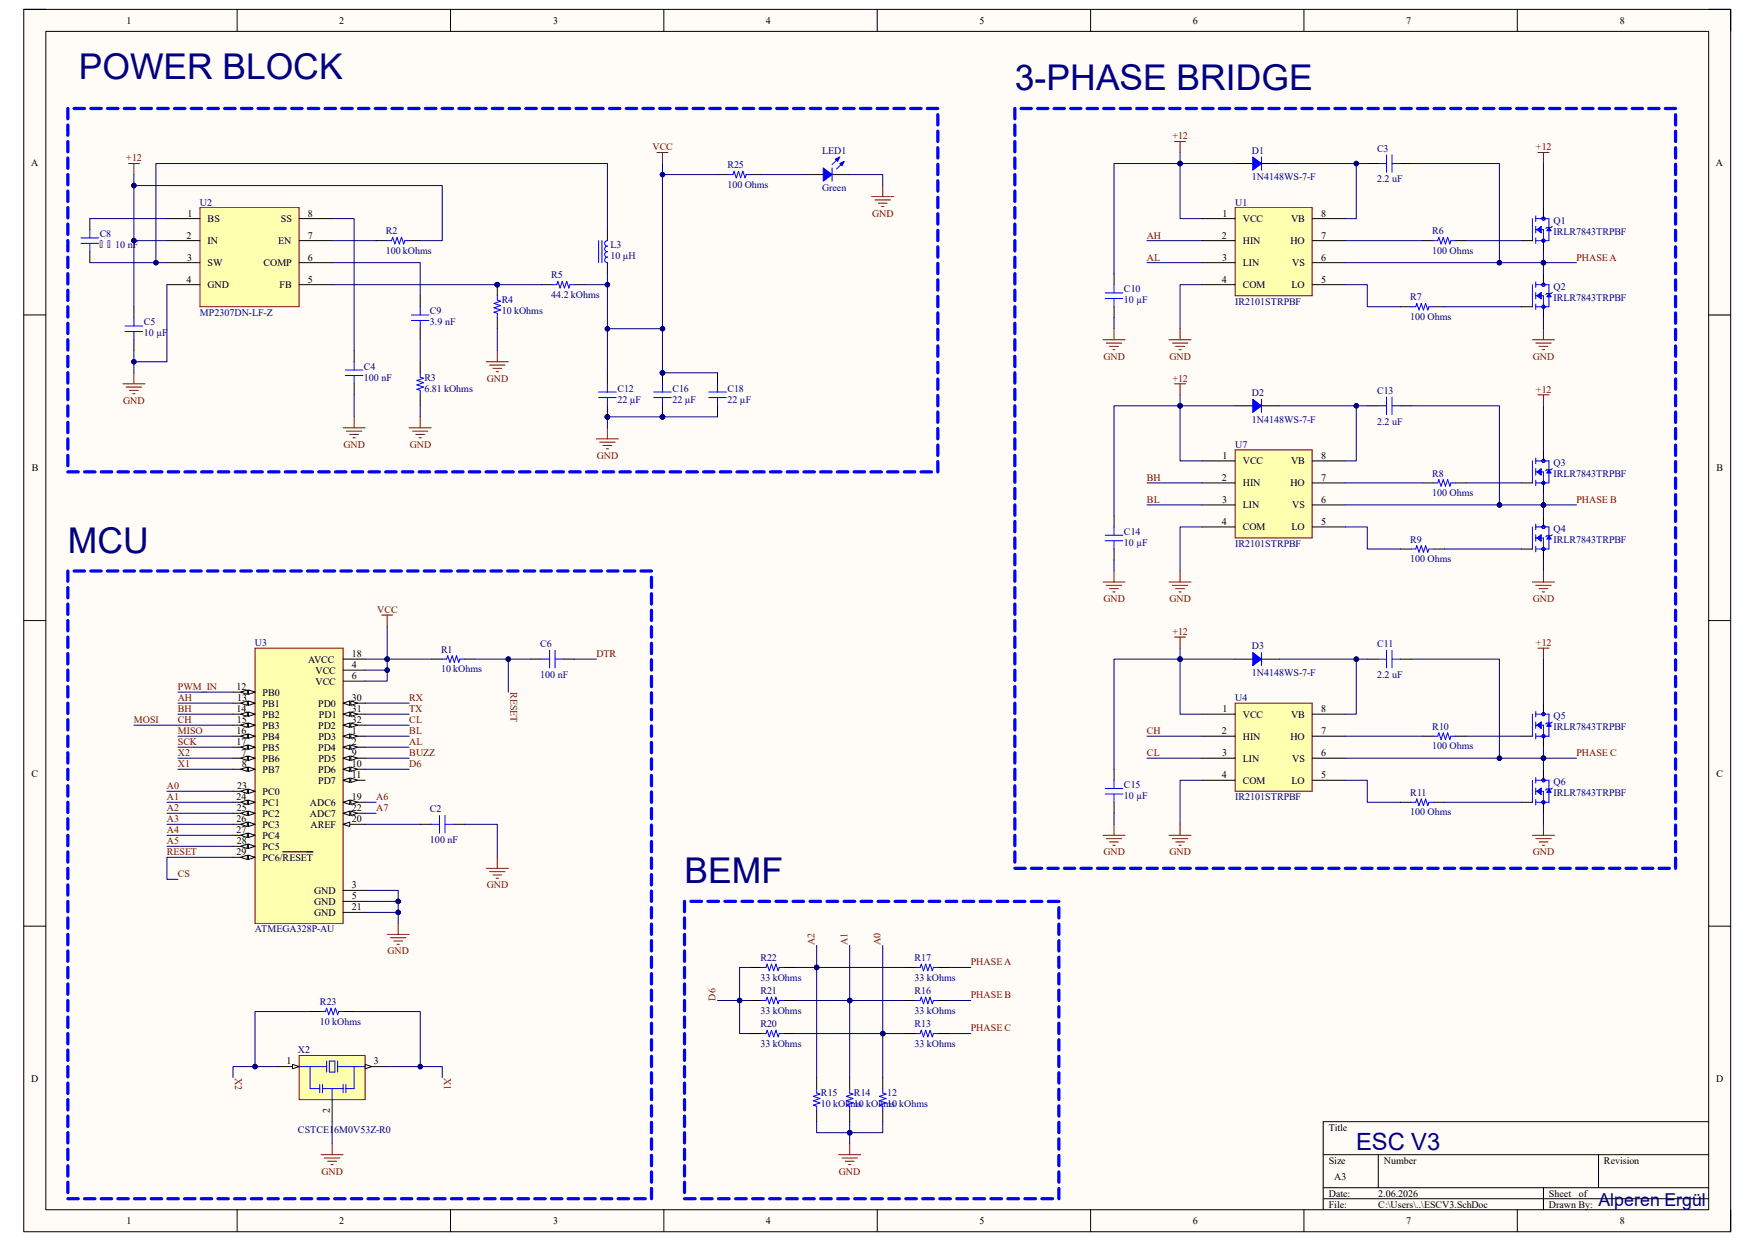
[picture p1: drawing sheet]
<svg xmlns="http://www.w3.org/2000/svg" width="297mm" height="210mm" viewBox="0 0 297 210" stroke-linecap="round" stroke-linejoin="round" font-family="sans-serif">
<defs><g id="words">
<g font-size="6" fill="#000080">
<text x="13.3" y="13.4">POWER BLOCK</text>
<text x="171.7" y="15.2">3-PHASE BRIDGE</text>
<text x="11.5" y="93.5">MCU</text>
<text x="115.8" y="149.4">BEMF</text>
</g>
<text font-size="4" fill="#000080" x="229.5" y="194.6">ESC V3</text>
<text font-size="3" fill="#000080" x="270.5" y="204.1">Alperen Ergül</text>
<g font-size="1.7">
<text x="21.4" y="4">1</text>
<text x="57.4" y="4">2</text>
<text x="93.6" y="4">3</text>
<text x="129.6" y="4">4</text>
<text x="165.8" y="4">5</text>
<text x="201.8" y="4">6</text>
<text x="238" y="4">7</text>
<text x="274.1" y="4">8</text>
<text x="5.3" y="28">A</text>
<text x="290.4" y="28">A</text>
<text x="31.6" y="40.4">2</text>
<text x="31.7" y="36.7">1</text>
<text x="35.1" y="37.6">BS</text>
<text x="35.1" y="41.3">IN</text>
<text x="47.1" y="41.3">EN</text>
<text x="47.5" y="37.6">SS</text>
<text x="52.1" y="36.7">8</text>
<text x="52.1" y="40.4">7</text>
<text x="206.8" y="40.4">2</text>
<text x="206.9" y="36.7">1</text>
<text x="210.3" y="37.6">VCC</text>
<text x="210.3" y="41.3">HIN</text>
<text x="218.4" y="41.3">HO</text>
<text x="218.5" y="37.6">VB</text>
<text x="223.6" y="36.7">8</text>
<text x="223.6" y="40.4">7</text>
<text x="31.6" y="47.8">4</text>
<text x="31.7" y="44.1">3</text>
<text x="35.1" y="45">SW</text>
<text x="44.6" y="45">COMP</text>
<text x="52.1" y="44.1">6</text>
<text x="52.1" y="47.8">5</text>
<text x="206.8" y="47.8">4</text>
<text x="206.8" y="44.1">3</text>
<text x="210.3" y="45">LIN</text>
<text x="218.7" y="45">VS</text>
<text x="223.6" y="44.1">6</text>
<text x="223.6" y="47.8">5</text>
<text x="35.1" y="48.8">GND</text>
<text x="47.3" y="48.8">FB</text>
<text x="210.3" y="48.8">COM</text>
<text x="218.6" y="48.8">LO</text>
<text x="206.9" y="77.6">1</text>
<text x="223.6" y="77.6">8</text>
<text x="5.4" y="79.8">B</text>
<text x="206.8" y="81.4">2</text>
<text x="210.3" y="78.6">VCC</text>
<text x="210.3" y="82.3">HIN</text>
<text x="218.4" y="82.3">HO</text>
<text x="218.5" y="78.6">VB</text>
<text x="223.6" y="81.4">7</text>
<text x="290.5" y="79.8">B</text>
<text x="206.8" y="88.8">4</text>
<text x="206.8" y="85.1">3</text>
<text x="210.3" y="86">LIN</text>
<text x="210.3" y="89.7">COM</text>
<text x="218.6" y="89.7">LO</text>
<text x="218.7" y="86">VS</text>
<text x="223.6" y="85.1">6</text>
<text x="223.6" y="88.8">5</text>
<text x="52.2" y="112.1">AVCC</text>
<text x="59.6" y="111.2">18</text>
<text x="59.6" y="113.1">4</text>
<text x="40" y="116.8">12</text>
<text x="40.1" y="118.7">13</text>
<text x="44.4" y="117.7">PB0</text>
<text x="44.4" y="119.6">PB1</text>
<text x="53.4" y="114">VCC</text>
<text x="53.4" y="115.9">VCC</text>
<text x="53.8" y="119.6">PD0</text>
<text x="59.6" y="114.9">6</text>
<text x="59.6" y="118.7">30</text>
<text x="40" y="120.5">14</text>
<text x="40" y="124.2">16</text>
<text x="40.1" y="122.4">15</text>
<text x="44.4" y="121.5">PB2</text>
<text x="44.4" y="123.3">PB3</text>
<text x="44.4" y="125.2">PB4</text>
<text x="53.8" y="123.3">PD2</text>
<text x="53.9" y="125.2">PD3</text>
<text x="54" y="121.5">PD1</text>
<text x="59.6" y="120.5">31</text>
<text x="59.6" y="122.4">32</text>
<text x="59.6" y="124.2">1</text>
<text x="206.8" y="124.2">2</text>
<text x="206.9" y="120.5">1</text>
<text x="210.3" y="121.5">VCC</text>
<text x="210.3" y="125.2">HIN</text>
<text x="218.4" y="125.2">HO</text>
<text x="218.5" y="121.5">VB</text>
<text x="223.6" y="120.5">8</text>
<text x="223.6" y="124.2">7</text>
<text x="5.3" y="131.4">C</text>
<text x="40" y="126.1">17</text>
<text x="40.9" y="128">7</text>
<text x="40.9" y="129.8">8</text>
<text x="44.4" y="127">PB5</text>
<text x="44.4" y="128.9">PB6</text>
<text x="44.4" y="130.8">PB7</text>
<text x="53.8" y="127">PD4</text>
<text x="53.8" y="130.8">PD6</text>
<text x="53.9" y="128.9">PD5</text>
<text x="59.6" y="126.1">2</text>
<text x="59.6" y="128">9</text>
<text x="59.6" y="129.8">10</text>
<text x="59.6" y="131.7">11</text>
<text x="206.8" y="131.7">4</text>
<text x="206.8" y="128">3</text>
<text x="210.3" y="128.9">LIN</text>
<text x="218.7" y="128.9">VS</text>
<text x="223.6" y="128">6</text>
<text x="223.6" y="131.7">5</text>
<text x="290.5" y="131.4">C</text>
<text x="40" y="135.4">24</text>
<text x="40.1" y="137.3">25</text>
<text x="40.1" y="133.6">23</text>
<text x="44.4" y="134.5">PC0</text>
<text x="44.4" y="136.4">PC1</text>
<text x="52.5" y="136.4">ADC6</text>
<text x="53.8" y="132.6">PD7</text>
<text x="59.6" y="135.4">19</text>
<text x="59.6" y="137.3">22</text>
<text x="210.3" y="132.6">COM</text>
<text x="218.6" y="132.6">LO</text>
<text x="40" y="139.1">26</text>
<text x="40" y="141">27</text>
<text x="40.1" y="142.9">28</text>
<text x="44.4" y="138.2">PC2</text>
<text x="44.4" y="140.1">PC3</text>
<text x="44.4" y="141.9">PC4</text>
<text x="44.4" y="143.8">PC5</text>
<text x="52.5" y="138.2">ADC7</text>
<text x="52.5" y="140.1">AREF</text>
<text x="59.6" y="139.1">20</text>
<text x="40" y="144.7">29</text>
<text x="44.4" y="145.7">PC6/RESET</text>
<text x="53.2" y="151.3">GND</text>
<text x="53.2" y="153.1">GND</text>
<text x="53.2" y="155">GND</text>
<text x="59.6" y="150.3">3</text>
<text x="59.6" y="152.2">5</text>
<text x="59.6" y="154.1">21</text>
<text x="5.3" y="183.2">D</text>
<text x="48.5" y="180.1">1</text>
<text x="63.3" y="180.1">3</text>
<text x="290.4" y="183.2">D</text>
<text x="55.8" y="188.3" transform="rotate(-90 55.8 188.3)">2</text>
<text x="224.9" y="191.3">Title</text>
<text x="224.9" y="196.9">Size</text>
<text x="234.2" y="196.9">Number</text>
<text x="271.4" y="196.9">Revision</text>
<text x="224.9" y="202.5">Date:</text>
<text x="225.8" y="199.7">A3</text>
<text x="233.3" y="202.5">2.06.2026</text>
<text x="262.1" y="202.5">Sheet</text>
<text x="267.2" y="202.5">of</text>
<text x="21.4" y="207.2">1</text>
<text x="57.4" y="207.2">2</text>
<text x="93.6" y="207.2">3</text>
<text x="129.6" y="207.2">4</text>
<text x="165.8" y="207.2">5</text>
<text x="201.8" y="207.2">6</text>
<text x="224.9" y="204.4">File:</text>
<text x="233.3" y="204.4">C:\Users\..\ESCV3.SchDoc</text>
<text x="238" y="207.2">7</text>
<text x="262.1" y="204.4">Drawn By:</text>
<text x="274.1" y="207.2">8</text>
</g>
<g font-size="1.7" fill="#800000">
<text x="198.4" y="23.6">+12</text>
<text x="21.4" y="27.3">+12</text>
<text x="110.4" y="25.4">VCC</text>
<text x="259.9" y="25.4">+12</text>
<text x="147.6" y="36.7">GND</text>
<text x="194.1" y="40.4">AH</text>
<text x="194.1" y="44.1">AL</text>
<text x="266.8" y="44.1">PHASE A</text>
<text x="82.4" y="64.6">GND</text>
<text x="186.7" y="60.9">GND</text>
<text x="197.9" y="60.9">GND</text>
<text x="198.4" y="64.6">+12</text>
<text x="259.4" y="60.9">GND</text>
<text x="20.9" y="68.3">GND</text>
<text x="259.9" y="66.5">+12</text>
<text x="58.1" y="75.8">GND</text>
<text x="69.3" y="75.8">GND</text>
<text x="101" y="77.6">GND</text>
<text x="194.1" y="81.4">BH</text>
<text x="194.1" y="85.1">BL</text>
<text x="266.8" y="85.1">PHASE B</text>
<text x="186.7" y="101.9">GND</text>
<text x="197.9" y="101.9">GND</text>
<text x="259.4" y="101.9">GND</text>
<text x="63.8" y="103.7">VCC</text>
<text x="198.4" y="107.4">+12</text>
<text x="100.9" y="111.2">DTR</text>
<text x="259.9" y="109.3">+12</text>
<text x="30.1" y="116.8">PWM_IN</text>
<text x="30.1" y="118.7">AH</text>
<text x="69.3" y="118.7">RX</text>
<text x="86.4" y="117.1" transform="rotate(90 86.4 117.1)">RESET</text>
<text x="22.6" y="122.4">MOSI</text>
<text x="30.1" y="120.5">BH</text>
<text x="30.1" y="122.4">CH</text>
<text x="30.1" y="124.2">MISO</text>
<text x="69.3" y="120.5">TX</text>
<text x="69.3" y="122.4">CL</text>
<text x="69.3" y="124.2">BL</text>
<text x="194.1" y="124.2">CH</text>
<text x="30.1" y="126.1">SCK</text>
<text x="30.1" y="128">X2</text>
<text x="30.1" y="129.8">X1</text>
<text x="69.3" y="126.1">AL</text>
<text x="69.3" y="128">BUZZ</text>
<text x="69.3" y="129.8">D6</text>
<text x="194.1" y="128">CL</text>
<text x="266.8" y="128">PHASE C</text>
<text x="28.2" y="133.6">A0</text>
<text x="28.2" y="135.4">A1</text>
<text x="28.2" y="137.3">A2</text>
<text x="63.7" y="135.4">A6</text>
<text x="63.7" y="137.3">A7</text>
<text x="28.2" y="139.1">A3</text>
<text x="28.2" y="141">A4</text>
<text x="28.2" y="142.9">A5</text>
<text x="28.2" y="144.7">RESET</text>
<text x="30.1" y="148.5">CS</text>
<text x="186.7" y="144.7">GND</text>
<text x="197.9" y="144.7">GND</text>
<text x="259.4" y="144.7">GND</text>
<text x="82.4" y="150.3">GND</text>
<text x="65.6" y="161.5">GND</text>
<text x="137.8" y="160" transform="rotate(-90 137.8 160)">A2</text>
<text x="143.4" y="160" transform="rotate(-90 143.4 160)">A1</text>
<text x="149" y="160" transform="rotate(-90 149 160)">A0</text>
<text x="164.3" y="163.4">PHASE A</text>
<text x="121.1" y="169.3" transform="rotate(-90 121.1 169.3)">D6</text>
<text x="164.3" y="169">PHASE B</text>
<text x="164.3" y="174.5">PHASE C</text>
<text x="39.8" y="182.4" transform="rotate(90 39.8 182.4)">X2</text>
<text x="75.2" y="182.4" transform="rotate(90 75.2 182.4)">X1</text>
<text x="54.4" y="198.8">GND</text>
<text x="142" y="198.8">GND</text>
</g>
<g font-size="1.7" fill="#000080">
<text x="123.1" y="28.4">R25</text>
<text x="139.1" y="26">LED1</text>
<text x="211.8" y="26">D1</text>
<text x="233" y="25.7">C3</text>
<text x="33.8" y="34.8">U2</text>
<text x="123.1" y="31.8">100 Ohms</text>
<text x="139.1" y="32.3">Green</text>
<text x="209" y="34.8">U1</text>
<text x="211.8" y="30.5">1N4148WS-7-F</text>
<text x="233" y="30.9">2.2 uF</text>
<text x="16.9" y="40.2">C8</text>
<text x="65.3" y="39.6">R2</text>
<text x="242.4" y="39.6">R6</text>
<text x="262.9" y="37.8">Q1</text>
<text x="262.9" y="39.7">IRLR7843TRPBF</text>
<text x="19.5" y="42">10 nF</text>
<text x="65.3" y="43">100 kOhms</text>
<text x="93.3" y="47.1">R5</text>
<text x="103.3" y="42">L3</text>
<text x="103.3" y="43.9">10 µH</text>
<text x="242.4" y="43">100 Ohms</text>
<text x="33.8" y="53.4">MP2307DN-LF-Z</text>
<text x="72.8" y="53.2">C9</text>
<text x="84.9" y="53.2">10 kOhms</text>
<text x="84.9" y="51.4">R4</text>
<text x="93.3" y="50.4">44.2 kOhms</text>
<text x="190.2" y="51.4">10 µF</text>
<text x="190.2" y="49.5">C10</text>
<text x="209" y="51.6">IR2101STRPBF</text>
<text x="238.7" y="50.8">R7</text>
<text x="262.9" y="49">Q2</text>
<text x="262.9" y="50.9">IRLR7843TRPBF</text>
<text x="24.3" y="56.9">10 µF</text>
<text x="24.3" y="55.1">C5</text>
<text x="72.8" y="55.1">3.9 nF</text>
<text x="238.7" y="54.1">100 Ohms</text>
<text x="61.6" y="64.4">100 nF</text>
<text x="61.6" y="62.6">C4</text>
<text x="71.8" y="64.4">R3</text>
<text x="71.8" y="66.3">6.81 kOhms</text>
<text x="104.5" y="68.2">22 µF</text>
<text x="104.5" y="66.3">C12</text>
<text x="113.8" y="68.2">22 µF</text>
<text x="113.8" y="66.3">C16</text>
<text x="123.1" y="68.2">22 µF</text>
<text x="123.1" y="66.3">C18</text>
<text x="211.8" y="67">D2</text>
<text x="211.8" y="71.5">1N4148WS-7-F</text>
<text x="233" y="71.9">2.2 uF</text>
<text x="233" y="66.6">C13</text>
<text x="209" y="75.8">U7</text>
<text x="242.4" y="84">100 Ohms</text>
<text x="242.4" y="80.6">R8</text>
<text x="262.9" y="78.9">Q3</text>
<text x="262.9" y="80.7">IRLR7843TRPBF</text>
<text x="190.2" y="92.4">10 µF</text>
<text x="190.2" y="90.5">C14</text>
<text x="209" y="92.5">IR2101STRPBF</text>
<text x="238.7" y="95.2">100 Ohms</text>
<text x="238.7" y="91.8">R9</text>
<text x="262.9" y="90">Q4</text>
<text x="262.9" y="91.9">IRLR7843TRPBF</text>
<text x="43.1" y="109.3">U3</text>
<text x="74.6" y="113.8">10 kOhms</text>
<text x="74.6" y="110.4">R1</text>
<text x="91.4" y="109.5">C6</text>
<text x="211.8" y="109.9">D3</text>
<text x="233" y="109.5">C11</text>
<text x="91.4" y="114.7">100 nF</text>
<text x="209" y="118.7">U4</text>
<text x="211.8" y="114.3">1N4148WS-7-F</text>
<text x="233" y="114.7">2.2 uF</text>
<text x="242.4" y="123.5">R10</text>
<text x="262.9" y="121.7">Q5</text>
<text x="262.9" y="123.6">IRLR7843TRPBF</text>
<text x="242.4" y="126.8">100 Ohms</text>
<text x="72.8" y="137.5">C2</text>
<text x="190.2" y="135.2">10 µF</text>
<text x="190.2" y="133.3">C15</text>
<text x="209" y="135.4">IR2101STRPBF</text>
<text x="238.7" y="134.7">R11</text>
<text x="262.9" y="132.9">Q6</text>
<text x="262.9" y="134.7">IRLR7843TRPBF</text>
<text x="72.8" y="142.7">100 nF</text>
<text x="238.7" y="138">100 Ohms</text>
<text x="43.1" y="157.8">ATMEGA328P-AU</text>
<text x="128.7" y="166">33 kOhms</text>
<text x="128.7" y="162.6">R22</text>
<text x="154.8" y="166">33 kOhms</text>
<text x="154.8" y="162.6">R17</text>
<text x="54.1" y="173.4">10 kOhms</text>
<text x="54.1" y="170.1">R23</text>
<text x="128.7" y="171.6">33 kOhms</text>
<text x="128.7" y="168.2">R21</text>
<text x="128.7" y="173.8">R20</text>
<text x="154.8" y="171.6">33 kOhms</text>
<text x="154.8" y="168.2">R16</text>
<text x="154.8" y="173.8">R13</text>
<text x="50.4" y="178.3">X2</text>
<text x="128.7" y="177.2">33 kOhms</text>
<text x="154.8" y="177.2">33 kOhms</text>
<text x="138.9" y="185.5">R15</text>
<text x="144.5" y="185.5">R14</text>
<text x="150.1" y="185.5">12</text>
<text x="50.4" y="191.7">CSTCE16M0V53Z-R0</text>
<text x="138.9" y="187.4">10 kOhms</text>
<text x="144.5" y="187.4">10 kOhms</text>
<text x="150.1" y="187.4">10 kOhms</text>
</g>
</g></defs>
<path d="M4 1.6h288.9v206.8h-288.9z" fill-rule="evenodd" fill="#fffcf8"/>
<path d="M4 1.6h288.9v206.8h-288.9z" fill="none" stroke="#000" stroke-width=".17"/>
<path d="M7.8 5.3h281.4v199.4h-281.4z" fill-rule="evenodd" fill="#fffcf8"/>
<g fill="none" stroke="#000" stroke-width=".17">
<path d="M4 1.6h3.7M7.8 5.3h281.4v199.4h-281.4zM40.1 1.6v3.7M76.2 1.6v3.7M112.3 1.6v3.7M148.5 1.6v3.7M184.6 1.6v3.7M220.7 1.6v3.7M256.8 1.6v3.7M289.2 1.6h3.7v3.7M4 53.3h3.7M289.2 53.3h3.7"/>
<path d="M4 105h3.8M289.2 105h3.7M4 156.7h3.8M289.2 156.7h3.7M223.9 195.4h65.3M233.3 195.4v5.6M270.5 195.4v5.6M289.2 189.8h-65.3v14.9M40.1 204.7v3.7M76.2 204.7v3.7M112.4 204.7v3.7M148.5 204.7v3.7"/>
<path d="M184.6 204.7v3.7M220.7 204.7v3.7M223.9 201h65.3M223.9 202.9h65.3M256.8 204.7v3.7M261.2 201v3.7M292.9 204.7v3.7"/>
</g>
<path d="M209 35.1h13.1v14.9h-13.1z" fill-rule="evenodd" fill="#ffffb0"/>
<path d="M209 35.1h13.1v14.9h-13.1z" fill="none" stroke="#800000" stroke-width=".17"/>
<g fill="none" stroke="#000" stroke-width=".17">
<path d="M203.4 37h5.6M222.1 37h5.6M63.7 40.7h1.8M69.3 40.7h1.8M91.6 48.2h1.9M97.2 48.2h1.9M203.4 40.7h5.6M203.4 44.4h5.6M203.4 48.2h5.6M222.1 40.7h5.6M222.1 44.4h5.6M222.1 48.2h5.6"/>
<path d="M240.7 40.7h1.9M246.3 40.7h1.9M71.1 61.2v1.9M71.1 66.8v1.9M121.4 63.1v1.8M121.4 68.7v1.8M73 111.5h1.8M78.6 111.5h1.8"/>
</g>
<path d="M65.5 40.7h.8l.2-.5 .3 1.1 .4-1.1 .4 1.1 .3-1.1 .4 1.1 .2-.6h.8M93.5 48.2h.7l.2-.6 .4 1.1 .4-1.1 .3 1.1 .4-1.1 .4 1.1 .2-.5h.7M242.6 40.7h.7l.2-.5 .4 1.1 .4-1.1 .3 1.1 .4-1.1 .4 1.1 .2-.6h.7M71.1 63.1v.7l.6 .2-1.1 .4 1.1 .4-1.1 .3 1.1 .4-1.1 .4 .5 .2v.7M119.9 66.3h3M119.9 67.3h3M121.4 64.9v1.4M121.4 67.3v1.4M74.8 111.5h.8l.2-.5 .3 1.1 .4-1.1 .4 1.1 .4-1.1 .3 1.1 .2-.6h.8" fill="none" stroke="#00f" stroke-width=".17"/>
<path d="M50.6 178.6h11.2v7.5h-11.2z" fill-rule="evenodd" fill="#ffffb0"/>
<path d="M50.6 178.6h11.2v7.5h-11.2z" fill="none" stroke="#800000" stroke-width=".17"/>
<g fill="none" stroke="#00f" stroke-width=".17">
<path d="M55.3 179.6v1.8M55.7 179.6h1v1.8h-1zM57.1 179.6v1.8M50.6 180.5h4.7M52.5 180.5v3.7h1.6M54.1 183.5v1.4M54.6 183.5v1.4M54.6 184.2h3.5M56.2 184.2v1.9M57.1 180.5h4.7M58.1 183.5v1.4M58.5 183.5v1.4"/>
<path d="M59.9 180.5v3.7h-1.4"/>
</g>
<path d="M46.9 180.5h3.7" fill="none" stroke="#000" stroke-width=".17"/>
<path d="M49.5 180.1l1.1 .4-1.1 .4z" fill="#f8fcff"/>
<path d="M49.5 180.1l1.1 .4-1.1 .4zM61.8 180.5h3.7" fill="none" stroke="#000" stroke-width=".17"/>
<path d="M61.8 180.1l1.1 .4-1.1 .4z" fill="#f8fcff"/>
<path d="M15.2 37v1.9M102.8 38.9v1.8M15.2 42.6v1.8M59.9 59.4v1.8M71.1 50v1.9M71.1 55.6v1.9M102.8 44.4v1.9M59.9 64.9v1.9M56.2 186.1v3.7M61.8 180.1l1.1 .4-1.1 .4z" fill="none" stroke="#000" stroke-width=".17"/>
<g fill="none" stroke="#00f" stroke-width=".17">
<path d="M15.2 38.9v1.4M259.3 37v3.7M259.9 36.5v1M259.9 38.3v1.1M259.9 38.9h1.3v1.8M259.9 37h2.2v3.7h-2.2M262.7 38.3l-.2 .2h-.7l-.2 .2M13.7 41.2h3M13.7 40.3h3M15.2 41.2v1.4M69.6 53.3h3M69.6 54.2h3"/>
<path d="M71.1 51.9v1.4M71.1 54.2v1.4M101.3 40.7v3.7M101.9 40.7v3.7M102.8 40.7a.47 .47 0 0 0-.5 .5 .47 .47 0 0 0 .5 .5 .47 .47 0 0 0-.5 .4 .47 .47 0 0 0 .5 .5 .47 .47 0 0 0-.5 .5 .47 .47 0 0 0 .5 .4 .47 .47 0 0 0-.5 .5 .47 .47 0 0 0 .5 .4M259.9 40.3v.9M58.4 62.6h3M58.4 63.6h3M59.9 61.2v1.4M59.9 63.6v1.3"/>
</g>
<path d="M262.1 38.5l.4 .6h-.7z" fill="#00f"/>
<path d="M262.1 38.5l.4 .6h-.7z" fill="none" stroke="#00f" stroke-width=".17"/>
<path d="M260.1 38.9l.7-.6v1.1z" fill="#00f"/>
<g fill="none" stroke="#00f" stroke-width=".17">
<path d="M213.5 26.6v2.2M260.1 38.9l.7-.6v1.1z"/>
<circle cx="261.2" cy="37" r=".27"/>
<circle cx="261.2" cy="37" r=".26"/>
<circle cx="261.2" cy="40.7" r=".27"/>
<circle cx="261.2" cy="40.7" r=".26"/>
</g>
<path d="M209 27.7h3M213.5 27.7h3M261.2 35.1v1.9M257.5 40.7h1.8M261.2 40.7v1.9" fill="none" stroke="#000" stroke-width=".17"/>
<path d="M212 26.6l1.5 1.1-1.5 1.1z" fill="#00f"/>
<path d="M212 26.6l1.5 1.1-1.5 1.1zM233.3 27.7h1.4M234.7 26.2v3M235.6 27.7h1.4M235.6 26.2v3M91.6 111.5h1.4M93 110.1v2.9M93.9 111.5h1.4M93.9 110.1v2.9" fill="none" stroke="#00f" stroke-width=".17"/>
<path d="M231.4 27.7h1.9M237 27.7h1.8M89.8 111.5h1.8M95.3 111.5h1.9" fill="none" stroke="#000" stroke-width=".17"/>
<circle cx="112.1" cy="70.5" r=".37" fill="#000080"/>
<circle cx="112.1" cy="70.5" r=".37" fill="none" stroke="#000080" stroke-width=".17"/>
<circle cx="112.1" cy="63.1" r=".37" fill="#000080"/>
<circle cx="112.1" cy="63.1" r=".37" fill="none" stroke="#000080" stroke-width=".17"/>
<path d="M112.1 68.7v1.8" fill="none" stroke="#000" stroke-width=".17"/>
<circle cx="112.1" cy="70.5" r=".37" fill="#000080"/>
<circle cx="112.1" cy="70.5" r=".37" fill="none" stroke="#000080" stroke-width=".17"/>
<path d="M112.1 63.1v1.8" fill="none" stroke="#000" stroke-width=".17"/>
<circle cx="112.1" cy="63.1" r=".37" fill="#000080"/>
<circle cx="112.1" cy="63.1" r=".37" fill="none" stroke="#000080" stroke-width=".17"/>
<path d="M110.6 66.3h3M110.6 67.3h3M112.1 64.9v1.4M112.1 67.3v1.4" fill="none" stroke="#00f" stroke-width=".17"/>
<circle cx="102.8" cy="70.5" r=".37" fill="#000080"/>
<circle cx="102.8" cy="70.5" r=".37" fill="none" stroke="#000080" stroke-width=".17"/>
<path d="M102.8 68.7v1.8" fill="none" stroke="#000" stroke-width=".17"/>
<circle cx="102.8" cy="70.5" r=".37" fill="#000080"/>
<circle cx="102.8" cy="70.5" r=".37" fill="none" stroke="#000080" stroke-width=".17"/>
<path d="M121.4 29.5h1.9M127 29.5h1.9M22.7 51.9v1.9M22.7 57.5v1.9M188.5 46.3v1.9M188.5 51.9v1.9M102.8 63.1v1.8M52.5 171.2h1.8M58.1 171.2h1.8M138.2 182.4v1.8M138.2 187.9v1.9" fill="none" stroke="#000" stroke-width=".17"/>
<g fill="none" stroke="#00f" stroke-width=".17">
<path d="M123.3 29.5h.7l.2-.5 .4 1.1 .4-1.1 .3 1.1 .4-1.1 .4 1.1 .2-.6h.7M21.2 55.2h3M21.2 56.1h3M22.7 53.8v1.4M22.7 56.1v1.4M187 49.6h3M187 50.5h3M188.5 48.2v1.4M188.5 50.5v1.4M101.3 66.3h3M101.3 67.3h3M102.8 64.9v1.4"/>
<path d="M102.8 67.3v1.4M54.3 171.2h.8l.2-.6 .3 1.1 .4-1.1 .4 1.1 .4-1.1 .3 1.1 .2-.5h.8M138.2 184.2v.8l.6 .2-1.2 .3 1.2 .4-1.2 .4 1.2 .3-1.2 .4 .6 .2v.7"/>
</g>
<circle cx="84.2" cy="48.2" r=".37" fill="#000080"/>
<circle cx="84.2" cy="48.2" r=".37" fill="none" stroke="#000080" stroke-width=".17"/>
<path d="M84.2 48.2v1.8" fill="none" stroke="#000" stroke-width=".17"/>
<circle cx="84.2" cy="48.2" r=".37" fill="#000080"/>
<circle cx="84.2" cy="48.2" r=".37" fill="none" stroke="#000080" stroke-width=".17"/>
<path d="M136.3 29.5h3M140.8 29.5h3M84.2 53.8v1.8" fill="none" stroke="#000" stroke-width=".17"/>
<path d="M140.8 28.4v2.3M84.2 50v.8l.5 .2-1.1 .3 1.1 .4-1.1 .4 1.1 .4-1.1 .3 .6 .2v.8" fill="none" stroke="#00f" stroke-width=".17"/>
<path d="M139.3 28.4l1.5 1.1-1.5 1.2z" fill="#00f"/>
<path d="M139.3 28.4l1.5 1.1-1.5 1.2zM141.7 26.9l-.9 1" fill="none" stroke="#00f" stroke-width=".17"/>
<path d="M141.4 26.9l.7-.3-.4 .7z" fill="#00f"/>
<path d="M141.4 26.9l.7-.3-.4 .7zM142.7 27.5l-1.1 1.1" fill="none" stroke="#00f" stroke-width=".17"/>
<path d="M142.1 27.7l.8-.4-.4 .8z" fill="#00f"/>
<path d="M142.1 27.7l.8-.4-.4 .8z" fill="none" stroke="#00f" stroke-width=".17"/>
<path d="M43.2 109.7h14.9v46.6h-14.9z" fill-rule="evenodd" fill="#ffffb0"/>
<path d="M43.2 109.7h14.9v46.6h-14.9z" fill="none" stroke="#800000" stroke-width=".17"/>
<path d="M39.4 117.1h3.8" fill="none" stroke="#000" stroke-width=".17"/>
<path d="M42 116.8l1.2 .3-1.2 .4z" fill="#f8fcff"/>
<path d="M42 116.8l1.2 .3-1.2 .4z" fill="none" stroke="#000" stroke-width=".17"/>
<path d="M40.7 117.1l1.2-.3v.7z" fill="#f8fcff"/>
<path d="M39.4 119h3.8M40.7 117.1l1.2-.3v.7z" fill="none" stroke="#000" stroke-width=".17"/>
<path d="M42 118.6l1.2 .4-1.2 .4z" fill="#f8fcff"/>
<path d="M42 118.6l1.2 .4-1.2 .4z" fill="none" stroke="#000" stroke-width=".17"/>
<path d="M40.7 119l1.2-.4v.8z" fill="#f8fcff"/>
<path d="M40.7 119l1.2-.4v.8zM39.4 120.9h3.8" fill="none" stroke="#000" stroke-width=".17"/>
<path d="M42 120.5l1.2 .4-1.2 .3z" fill="#f8fcff"/>
<path d="M42 120.5l1.2 .4-1.2 .3z" fill="none" stroke="#000" stroke-width=".17"/>
<path d="M40.7 120.9l1.2-.4v.7z" fill="#f8fcff"/>
<path d="M39.4 122.7h3.8M40.7 120.9l1.2-.4v.7z" fill="none" stroke="#000" stroke-width=".17"/>
<path d="M42 122.3l1.2 .4-1.2 .4z" fill="#f8fcff"/>
<path d="M42 122.3l1.2 .4-1.2 .4z" fill="none" stroke="#000" stroke-width=".17"/>
<path d="M40.7 122.7l1.2-.4v.8z" fill="#f8fcff"/>
<path d="M39.4 124.6h3.8M40.7 122.7l1.2-.4v.8z" fill="none" stroke="#000" stroke-width=".17"/>
<path d="M42 124.2l1.2 .4-1.2 .4z" fill="#f8fcff"/>
<path d="M42 124.2l1.2 .4-1.2 .4z" fill="none" stroke="#000" stroke-width=".17"/>
<path d="M40.7 124.6l1.2-.4v.8z" fill="#f8fcff"/>
<path d="M39.4 126.4h3.8M40.7 124.6l1.2-.4v.8z" fill="none" stroke="#000" stroke-width=".17"/>
<path d="M42 126.1l1.2 .3-1.2 .4z" fill="#f8fcff"/>
<path d="M42 126.1l1.2 .3-1.2 .4z" fill="none" stroke="#000" stroke-width=".17"/>
<path d="M40.7 126.4l1.2-.3v.7z" fill="#f8fcff"/>
<path d="M39.4 128.3h3.8M40.7 126.4l1.2-.3v.7z" fill="none" stroke="#000" stroke-width=".17"/>
<path d="M42 127.9l1.2 .4-1.2 .4z" fill="#f8fcff"/>
<path d="M42 127.9l1.2 .4-1.2 .4z" fill="none" stroke="#000" stroke-width=".17"/>
<path d="M40.7 128.3l1.2-.4v.8z" fill="#f8fcff"/>
<path d="M39.4 130.2h3.8M40.7 128.3l1.2-.4v.8z" fill="none" stroke="#000" stroke-width=".17"/>
<path d="M42 129.8l1.2 .4-1.2 .4z" fill="#f8fcff"/>
<path d="M42 129.8l1.2 .4-1.2 .4z" fill="none" stroke="#000" stroke-width=".17"/>
<path d="M40.7 130.2l1.2-.4v.8z" fill="#f8fcff"/>
<path d="M39.4 133.9h3.8M40.7 130.2l1.2-.4v.8z" fill="none" stroke="#000" stroke-width=".17"/>
<path d="M42 133.5l1.2 .4-1.2 .4z" fill="#f8fcff"/>
<path d="M42 133.5l1.2 .4-1.2 .4z" fill="none" stroke="#000" stroke-width=".17"/>
<path d="M40.7 133.9l1.2-.4v.8z" fill="#f8fcff"/>
<path d="M39.4 135.8h3.8M40.7 133.9l1.2-.4v.8z" fill="none" stroke="#000" stroke-width=".17"/>
<path d="M42 135.4l1.2 .4-1.2 .3z" fill="#f8fcff"/>
<path d="M42 135.4l1.2 .4-1.2 .3z" fill="none" stroke="#000" stroke-width=".17"/>
<path d="M40.7 135.8l1.2-.4v.7z" fill="#f8fcff"/>
<path d="M39.4 137.6h3.8M40.7 135.8l1.2-.4v.7z" fill="none" stroke="#000" stroke-width=".17"/>
<path d="M42 137.3l1.2 .3-1.2 .4z" fill="#f8fcff"/>
<path d="M42 137.3l1.2 .3-1.2 .4z" fill="none" stroke="#000" stroke-width=".17"/>
<path d="M40.7 137.6l1.2-.3v.7z" fill="#f8fcff"/>
<path d="M39.4 139.5h3.8M40.7 137.6l1.2-.3v.7z" fill="none" stroke="#000" stroke-width=".17"/>
<path d="M42 139.1l1.2 .4-1.2 .4z" fill="#f8fcff"/>
<path d="M42 139.1l1.2 .4-1.2 .4z" fill="none" stroke="#000" stroke-width=".17"/>
<path d="M40.7 139.5l1.2-.4v.8z" fill="#f8fcff"/>
<path d="M40.7 139.5l1.2-.4v.8zM39.4 141.4h3.8" fill="none" stroke="#000" stroke-width=".17"/>
<path d="M42 141l1.2 .4-1.2 .3z" fill="#f8fcff"/>
<path d="M42 141l1.2 .4-1.2 .3z" fill="none" stroke="#000" stroke-width=".17"/>
<path d="M40.7 141.4l1.2-.4v.7z" fill="#f8fcff"/>
<path d="M39.4 143.2h3.8M40.7 141.4l1.2-.4v.7z" fill="none" stroke="#000" stroke-width=".17"/>
<path d="M42 142.8l1.2 .4-1.2 .4z" fill="#f8fcff"/>
<path d="M42 142.8l1.2 .4-1.2 .4z" fill="none" stroke="#000" stroke-width=".17"/>
<path d="M40.7 143.2l1.2-.4v.8z" fill="#f8fcff"/>
<path d="M39.4 145.1h3.8M40.7 143.2l1.2-.4v.8z" fill="none" stroke="#000" stroke-width=".17"/>
<path d="M42 144.7l1.2 .4-1.2 .4z" fill="#f8fcff"/>
<path d="M42 144.7l1.2 .4-1.2 .4z" fill="none" stroke="#000" stroke-width=".17"/>
<path d="M40.7 145.1l1.2-.4v.8z" fill="#f8fcff"/>
<path d="M58.1 111.5h3.7M58.1 113.4h3.7M58.1 115.3h3.7M58.1 119h3.7M40.7 145.1l1.2-.4v.8zM47.8 144.2h5.2" fill="none" stroke="#000" stroke-width=".17"/>
<path d="M58.1 119l1.1-.4v.8z" fill="#f8fcff"/>
<path d="M58.1 119l1.1-.4v.8z" fill="none" stroke="#000" stroke-width=".17"/>
<path d="M59.4 118.6l1.1 .4-1.1 .4z" fill="#f8fcff"/>
<path d="M59.4 118.6l1.1 .4-1.1 .4zM58.1 120.9h3.7" fill="none" stroke="#000" stroke-width=".17"/>
<path d="M58.1 120.9l1.1-.4v.7z" fill="#f8fcff"/>
<path d="M58.1 120.9l1.1-.4v.7z" fill="none" stroke="#000" stroke-width=".17"/>
<path d="M59.4 120.5l1.1 .4-1.1 .3z" fill="#f8fcff"/>
<path d="M58.1 122.7h3.7M59.4 120.5l1.1 .4-1.1 .3z" fill="none" stroke="#000" stroke-width=".17"/>
<path d="M58.1 122.7l1.1-.4v.8z" fill="#f8fcff"/>
<path d="M58.1 122.7l1.1-.4v.8z" fill="none" stroke="#000" stroke-width=".17"/>
<path d="M59.4 122.3l1.1 .4-1.1 .4z" fill="#f8fcff"/>
<path d="M58.1 124.6h3.7M59.4 122.3l1.1 .4-1.1 .4z" fill="none" stroke="#000" stroke-width=".17"/>
<path d="M58.1 124.6l1.1-.4v.8z" fill="#f8fcff"/>
<path d="M58.1 124.6l1.1-.4v.8z" fill="none" stroke="#000" stroke-width=".17"/>
<path d="M59.4 124.2l1.1 .4-1.1 .4z" fill="#f8fcff"/>
<path d="M58.1 126.4h3.7M59.4 124.2l1.1 .4-1.1 .4z" fill="none" stroke="#000" stroke-width=".17"/>
<path d="M58.1 126.4l1.1-.3v.7z" fill="#f8fcff"/>
<path d="M58.1 126.4l1.1-.3v.7z" fill="none" stroke="#000" stroke-width=".17"/>
<path d="M59.4 126.1l1.1 .3-1.1 .4z" fill="#f8fcff"/>
<path d="M58.1 128.3h3.7M59.4 126.1l1.1 .3-1.1 .4z" fill="none" stroke="#000" stroke-width=".17"/>
<path d="M58.1 128.3l1.1-.4v.8z" fill="#f8fcff"/>
<path d="M58.1 128.3l1.1-.4v.8z" fill="none" stroke="#000" stroke-width=".17"/>
<path d="M59.4 127.9l1.1 .4-1.1 .4z" fill="#f8fcff"/>
<path d="M58.1 130.2h3.7M59.4 127.9l1.1 .4-1.1 .4z" fill="none" stroke="#000" stroke-width=".17"/>
<path d="M58.1 130.2l1.1-.4v.8z" fill="#f8fcff"/>
<path d="M58.1 130.2l1.1-.4v.8z" fill="none" stroke="#000" stroke-width=".17"/>
<path d="M59.4 129.8l1.1 .4-1.1 .4z" fill="#f8fcff"/>
<path d="M58.1 132h3.7M59.4 129.8l1.1 .4-1.1 .4z" fill="none" stroke="#000" stroke-width=".17"/>
<path d="M58.1 132l1.1-.3v.7z" fill="#f8fcff"/>
<path d="M58.1 132l1.1-.3v.7z" fill="none" stroke="#000" stroke-width=".17"/>
<path d="M59.4 131.7l1.1 .3-1.1 .4z" fill="#f8fcff"/>
<path d="M58.1 135.8h3.7M59.4 131.7l1.1 .3-1.1 .4z" fill="none" stroke="#000" stroke-width=".17"/>
<path d="M58.1 135.8l1.1-.4v.7z" fill="#f8fcff"/>
<path d="M58.1 135.8l1.1-.4v.7z" fill="none" stroke="#000" stroke-width=".17"/>
<path d="M59.4 135.4l1.1 .4-1.1 .3z" fill="#f8fcff"/>
<path d="M58.1 137.6h3.7M59.4 135.4l1.1 .4-1.1 .3z" fill="none" stroke="#000" stroke-width=".17"/>
<path d="M58.1 137.6l1.1-.3v.7z" fill="#f8fcff"/>
<path d="M58.1 137.6l1.1-.3v.7z" fill="none" stroke="#000" stroke-width=".17"/>
<path d="M59.4 137.3l1.1 .3-1.1 .4z" fill="#f8fcff"/>
<path d="M58.1 139.5h3.7M59.4 137.3l1.1 .3-1.1 .4z" fill="none" stroke="#000" stroke-width=".17"/>
<path d="M58.1 139.5l1.1-.4v.8z" fill="#f8fcff"/>
<path d="M58.1 139.5l1.1-.4v.8zM58.1 150.7h3.7M58.1 152.5h3.7M58.1 154.4h3.7" fill="none" stroke="#000" stroke-width=".17"/>
<path d="M33.8 35.1h16.8v16.8h-16.8z" fill-rule="evenodd" fill="#ffffb0"/>
<g fill="none" stroke="#800000" stroke-width=".17">
<path d="M21.7 27.7h1.9M22.7 27.7v1.8M33.8 35.1h16.8v16.8h-16.8zM111.2 25.8h1.8M112.1 25.8v1.9M147.5 33.3h3.8M148.1 33.8h2.6M148.6 34.4h1.5M149.2 34.9h.4M149.4 31.4v1.9M198.8 24h1.8M199.7 24v1.8"/>
<path d="M84.2 59.4v1.8M186.7 57.5h3.7M187.2 58.1h2.6M187.8 58.6h1.5M188.3 59.2h.4M188.5 55.6v1.9M197.8 57.5h3.8M198.4 58.1h2.6M199 58.6h1.5M199.5 59.2h.4M199.7 55.6v1.9M20.8 64.9h3.7"/>
<path d="M21.4 65.5h2.6M21.9 66.1h1.5M22.5 66.6h.3M22.7 63.1v1.8M58.1 72.4h3.7M58.6 73h2.6M59.2 73.5h1.5M59.7 74.1h.4M59.9 70.5v1.9M69.3 72.4h3.7M69.8 73h2.6M70.4 73.5h1.5"/>
<path d="M70.9 74.1h.4M71.1 70.5v1.9M82.3 61.2h3.7M82.9 61.8h2.6M83.4 62.3h1.5M84 62.9h.3M100.9 74.3h3.8M101.5 74.8h2.6M102 75.4h1.5M102.6 75.9h.4M102.8 72.4v1.9"/>
</g>
<path d="M28.2 37h5.6M50.6 37h5.6M28.2 40.7h5.6M28.2 44.4h5.6M28.2 48.2h5.6M50.6 40.7h5.6M50.6 44.4h5.6M50.6 48.2h5.6" fill="none" stroke="#000" stroke-width=".17"/>
<path d="M259.3 48.2v3.7M259.9 47.7v.9M259.9 49.5v1.1M259.9 51.4v1M259.9 50h1.3v1.9M259.9 48.2h2.2v3.7h-2.2M262.7 49.5l-.2 .2h-.7l-.2 .2" fill="none" stroke="#00f" stroke-width=".17"/>
<path d="M262.1 49.7l.4 .5h-.7z" fill="#00f"/>
<path d="M262.1 49.7l.4 .5h-.7z" fill="none" stroke="#00f" stroke-width=".17"/>
<path d="M260.1 50l.7-.5v1.1z" fill="#00f"/>
<g fill="none" stroke="#00f" stroke-width=".17">
<path d="M238.8 51.9h.8l.2-.5 .3 1.1 .4-1.1 .4 1.1 .4-1.1 .3 1.1 .2-.6h.8M260.1 50l.7-.5v1.1z"/>
<circle cx="261.2" cy="48.2" r=".27"/>
<circle cx="261.2" cy="51.9" r=".27"/>
<circle cx="261.2" cy="51.9" r=".26"/>
<circle cx="261.2" cy="48.2" r=".26"/>
</g>
<path d="M237 51.9h1.8M242.6 51.9h1.8M257.5 51.9h1.8M261.2 46.3v1.9M261.2 51.9v1.9" fill="none" stroke="#000" stroke-width=".17"/>
<path d="M260.3 25.8h1.8M261.2 25.8v1.9M259.3 57.5h3.8M259.9 58.1h2.6M260.5 58.6h1.5M261 59.2h.4M261.2 55.6v1.9" fill="none" stroke="#800000" stroke-width=".17"/>
<path d="M209 76.1h13.1v14.9h-13.1z" fill-rule="evenodd" fill="#ffffb0"/>
<path d="M209 76.1h13.1v14.9h-13.1z" fill="none" stroke="#800000" stroke-width=".17"/>
<path d="M203.4 78h5.6M222.1 78h5.6M203.4 81.7h5.6M203.4 85.4h5.6M203.4 89.2h5.6M222.1 81.7h5.6M222.1 85.4h5.6M222.1 89.2h5.6M240.7 81.7h1.9M246.3 81.7h1.9" fill="none" stroke="#000" stroke-width=".17"/>
<path d="M259.3 78v3.7M259.9 78h2.2v3.7h-2.2M259.9 77.5v1M259.9 79.3v1.1M259.9 79.9h1.3v1.8M262.7 79.3l-.2 .2h-.7l-.2 .2M242.6 81.7h.7l.2-.5 .4 1.1 .4-1.1 .3 1.1 .4-1.1 .4 1.1 .2-.6h.7M259.9 81.3v.9" fill="none" stroke="#00f" stroke-width=".17"/>
<path d="M262.1 79.5l.4 .6h-.7z" fill="#00f"/>
<path d="M262.1 79.5l.4 .6h-.7z" fill="none" stroke="#00f" stroke-width=".17"/>
<path d="M260.1 79.9l.7-.6v1.1z" fill="#00f"/>
<g fill="none" stroke="#00f" stroke-width=".17">
<path d="M213.5 67.6v2.2M260.1 79.9l.7-.6v1.1z"/>
<circle cx="261.2" cy="78" r=".27"/>
<circle cx="261.2" cy="78" r=".26"/>
<circle cx="261.2" cy="81.7" r=".27"/>
<circle cx="261.2" cy="81.7" r=".26"/>
</g>
<path d="M209 68.7h3M213.5 68.7h3M261.2 76.1v1.9M257.5 81.7h1.8M261.2 81.7v1.9" fill="none" stroke="#000" stroke-width=".17"/>
<path d="M212 67.6l1.5 1.1-1.5 1.1z" fill="#00f"/>
<g fill="none" stroke="#00f" stroke-width=".17">
<path d="M212 67.6l1.5 1.1-1.5 1.1zM233.3 68.7h1.4M234.7 67.2v3M235.6 68.7h1.4M235.6 67.2v3M187 90.6h3M187 91.5h3M188.5 89.2v1.4M188.5 91.5v1.4M259.3 89.2v3.7M259.9 88.7v.9M259.9 90.5v1.1"/>
<path d="M259.9 92.4v1M259.9 91h1.3v1.9M259.9 89.2h2.2v3.7h-2.2M262.7 90.5l-.2 .2h-.7l-.2 .2"/>
</g>
<path d="M231.4 68.7h1.9M237 68.7h1.8M188.5 87.3v1.9M188.5 92.9v1.9" fill="none" stroke="#000" stroke-width=".17"/>
<path d="M198.8 64.9h1.8M199.7 64.9v1.9M186.7 98.5h3.7M187.2 99.1h2.6M187.8 99.6h1.5M188.5 96.6v1.9M197.8 98.5h3.8M198.4 99.1h2.6M199 99.6h1.5M199.7 96.6v1.9M188.3 100.2h.4M199.5 100.2h.4" fill="none" stroke="#800000" stroke-width=".17"/>
<path d="M262.1 90.7l.4 .5h-.7z" fill="#00f"/>
<path d="M262.1 90.7l.4 .5h-.7z" fill="none" stroke="#00f" stroke-width=".17"/>
<path d="M260.1 91l.7-.5v1.1z" fill="#00f"/>
<g fill="none" stroke="#00f" stroke-width=".17">
<path d="M238.8 92.9h.8l.2-.5 .3 1.1 .4-1.1 .4 1.1 .4-1.1 .3 1.1 .2-.6h.8M260.1 91l.7-.5v1.1z"/>
<circle cx="261.2" cy="89.2" r=".27"/>
<circle cx="261.2" cy="92.9" r=".27"/>
<circle cx="261.2" cy="89.2" r=".26"/>
<circle cx="261.2" cy="92.9" r=".26"/>
</g>
<path d="M237 92.9h1.8M242.6 92.9h1.8M257.5 92.9h1.8M261.2 87.3v1.9M261.2 92.9v1.9" fill="none" stroke="#000" stroke-width=".17"/>
<path d="M260.3 66.8h1.8M261.2 66.8v1.9M259.3 98.5h3.8M259.9 99.1h2.6M260.5 99.6h1.5M261.2 96.6v1.9M261 100.2h.4" fill="none" stroke="#800000" stroke-width=".17"/>
<path d="M209 119h13.1v14.9h-13.1z" fill-rule="evenodd" fill="#ffffb0"/>
<path d="M209 119h13.1v14.9h-13.1z" fill="none" stroke="#800000" stroke-width=".17"/>
<path d="M203.4 120.9h5.6M203.4 124.6h5.6M203.4 128.3h5.6M203.4 132h5.6M222.1 120.9h5.6M222.1 124.6h5.6M222.1 128.3h5.6M222.1 132h5.6M240.7 124.6h1.9M246.3 124.6h1.9" fill="none" stroke="#000" stroke-width=".17"/>
<path d="M242.6 124.6h.7l.2-.6 .4 1.1 .4-1.1 .3 1.1 .4-1.1 .4 1.1 .2-.5h.7M259.3 120.9v3.7M259.9 120.9h2.2v3.7h-2.2M259.9 120.4v.9M259.9 122.2v1.1M259.9 124.1v1M259.9 122.7h1.3v1.9M262.7 122.2l-.2 .2h-.7l-.2 .1" fill="none" stroke="#00f" stroke-width=".17"/>
<path d="M262.1 122.4l.4 .5h-.7z" fill="#00f"/>
<path d="M262.1 122.4l.4 .5h-.7z" fill="none" stroke="#00f" stroke-width=".17"/>
<path d="M260.1 122.7l.7-.5v1.1z" fill="#00f"/>
<g fill="none" stroke="#00f" stroke-width=".17">
<path d="M213.5 110.4v2.3M260.1 122.7l.7-.5v1.1z"/>
<circle cx="261.2" cy="124.6" r=".27"/>
<circle cx="261.2" cy="120.9" r=".27"/>
<circle cx="261.2" cy="124.6" r=".26"/>
<circle cx="261.2" cy="120.9" r=".26"/>
</g>
<path d="M209 111.5h3M213.5 111.5h3M261.2 119v1.9M257.5 124.6h1.8M261.2 124.6v1.8" fill="none" stroke="#000" stroke-width=".17"/>
<path d="M212 110.4l1.5 1.1-1.5 1.2z" fill="#00f"/>
<g fill="none" stroke="#00f" stroke-width=".17">
<path d="M212 110.4l1.5 1.1-1.5 1.2zM233.3 111.5h1.4M234.7 110.1v2.9M235.6 111.5h1.4M235.6 110.1v2.9M187 133.4h3M187 134.4h3M188.5 132v1.4M188.5 134.4v1.4M259.3 132v3.8M259.9 131.6v.9M259.9 133.3v1.2"/>
<path d="M259.9 135.3v.9M259.9 133.9h1.3v1.9M259.9 132h2.2v3.8h-2.2M262.7 133.3l-.2 .2h-.7l-.2 .2"/>
</g>
<path d="M231.4 111.5h1.9M237 111.5h1.8M188.5 130.2v1.8M188.5 135.8v1.8" fill="none" stroke="#000" stroke-width=".17"/>
<path d="M198.8 107.8h1.8M199.7 107.8v1.9M188.5 139.5v1.9M199.7 139.5v1.9M186.7 141.4h3.7M187.2 141.9h2.6M187.8 142.5h1.5M188.3 143h.4M197.8 141.4h3.8M198.4 141.9h2.6M199 142.5h1.5M199.5 143h.4" fill="none" stroke="#800000" stroke-width=".17"/>
<path d="M262.1 133.5l.4 .6h-.7z" fill="#00f"/>
<path d="M262.1 133.5l.4 .6h-.7z" fill="none" stroke="#00f" stroke-width=".17"/>
<path d="M260.1 133.9l.7-.6v1.2z" fill="#00f"/>
<g fill="none" stroke="#00f" stroke-width=".17">
<path d="M73 139.5h1.4M74.4 138v3M75.3 139.5h1.4M75.3 138v3M238.8 135.8h.8l.2-.6 .3 1.1 .4-1.1 .4 1.1 .4-1.1 .3 1.1 .2-.5h.8M260.1 133.9l.7-.6v1.2zM155 163.7h.7l.2-.5 .4 1.1 .4-1.1 .3 1.1 .4-1.1 .4 1.1 .2-.6h.7M143.8 184.2v.8l.6 .2-1.2 .3 1.2 .4-1.2 .4 1.2 .3-1.2 .4 .6 .2v.7M149.4 184.2v.8l.6 .2-1.2 .3 1.2 .4-1.2 .4 1.2 .3-1.2 .4 .6 .2v.7"/>
<circle cx="261.2" cy="132" r=".27"/>
<circle cx="261.2" cy="135.8" r=".27"/>
<circle cx="261.2" cy="135.8" r=".26"/>
<circle cx="261.2" cy="132" r=".26"/>
</g>
<g fill="none" stroke="#000" stroke-width=".17">
<path d="M71.1 139.5h1.9M76.7 139.5h1.9M237 135.8h1.8M242.6 135.8h1.8M257.5 135.8h1.8M261.2 130.2v1.8M261.2 135.8v1.8M153.1 163.7h1.9M158.7 163.7h1.9M143.8 182.4v1.8M143.8 187.9v1.9M149.4 182.4v1.8"/>
<path d="M149.4 187.9v1.9"/>
</g>
<g fill="none" stroke="#800000" stroke-width=".17">
<path d="M64.6 104.1h1.9M65.5 104.1v1.8M260.3 109.7h1.8M261.2 109.7v1.8M261.2 139.5v1.9M65.5 158.1h3.8M66.1 158.7h2.6M66.6 159.3h1.5M67.2 159.8h.4M67.4 156.3v1.8M82.3 146.9h3.7M82.9 147.5h2.6"/>
<path d="M83.4 148.1h1.5M84 148.6h.3M84.2 145.1v1.8M259.3 141.4h3.8M259.9 141.9h2.6M260.5 142.5h1.5M261 143h.4M54.3 195.4h3.8M54.9 196h2.6M55.5 196.5h1.5M56 197.1h.4M56.2 193.5v1.9"/>
<path d="M141.9 195.4h3.8M142.5 196h2.6M143.1 196.5h1.4M143.6 197.1h.4M143.8 193.5v1.9"/>
</g>
<g fill="none" stroke="#00f" stroke-width=".55">
<path d="M11.5 18.4v1.7M12.5 18.4h1.8M15.4 18.4h1.7M18.2 18.4h1.8M21 18.4h1.8M23.9 18.4h1.7M26.7 18.4h1.8M29.5 18.4h1.8M32.4 18.4h1.7M35.2 18.4h1.8M38 18.4h1.8M40.9 18.4h1.7"/>
<path d="M43.7 18.4h1.8M46.5 18.4h1.8M49.3 18.4h1.8M52.2 18.4h1.7M55 18.4h1.8M57.8 18.4h1.8M60.7 18.4h1.7M63.5 18.4h1.8M66.3 18.4h1.8M69.2 18.4h1.7M72 18.4h1.8M74.8 18.4h1.8"/>
<path d="M77.7 18.4h1.7M80.5 18.4h1.8M83.3 18.4h1.8M86.2 18.4h1.7M89 18.4h1.8M91.8 18.4h1.8M94.6 18.4h1.8M97.5 18.4h1.8M100.3 18.4h1.8M103.1 18.4h1.8M106 18.4h1.7M108.8 18.4h1.8"/>
<path d="M111.6 18.4h1.8M114.5 18.4h1.7M117.3 18.4h1.8M120.1 18.4h1.8M123 18.4h1.7M125.8 18.4h1.8M128.6 18.4h1.8M131.5 18.4h1.7M134.3 18.4h1.8M137.1 18.4h1.8M139.9 18.4h1.8M142.8 18.4h1.8"/>
<path d="M145.6 18.4h1.8M148.4 18.4h1.8M151.3 18.4h1.7M154.1 18.4h1.8M156.9 18.4h1.8M158.7 19.4v1.8M171.8 18.4v1.7M172.8 18.4h1.8M175.6 18.4h1.7M178.4 18.4h1.7M181.2 18.4h1.7M184 18.4h1.7"/>
<path d="M186.8 18.4h1.7M189.6 18.4h1.7M192.4 18.4h1.7M195.2 18.4h1.7M198 18.4h1.7M200.8 18.4h1.7M203.5 18.4h1.8M206.4 18.4h1.7M209.1 18.4h1.8M211.9 18.4h1.8M214.7 18.4h1.8M217.5 18.4h1.8"/>
<path d="M220.3 18.4h1.8M223.1 18.4h1.8M225.9 18.4h1.8M228.7 18.4h1.8M231.5 18.4h1.8M234.3 18.4h1.8M237.1 18.4h1.7M239.9 18.4h1.7M242.7 18.4h1.7M245.5 18.4h1.7M248.3 18.4h1.7M251.1 18.4h1.7"/>
<path d="M253.9 18.4h1.7M256.7 18.4h1.7M259.5 18.4h1.7M262.3 18.4h1.7M265.1 18.4h1.7M267.9 18.4h1.7M270.6 18.4h1.8M273.4 18.4h1.8M276.2 18.4h1.8M279 18.4h1.8M281.8 18.4h1.8M283.6 19.4v1.8"/>
<path d="M11.5 21.2v1.7M11.5 23.9v1.8M11.5 26.7v1.8M11.5 29.5v1.8M11.5 32.3v1.8M11.5 35.1v1.8M11.5 37.9v1.8M158.7 22.2v1.8M158.7 25v1.7M158.7 27.8v1.7M158.7 30.6v1.7M158.7 33.4v1.7"/>
<path d="M158.7 36.2v1.7M158.7 39v1.7M171.8 21.2v1.7M171.8 24v1.7M171.8 26.7v1.8M171.8 29.5v1.8M171.8 32.3v1.8M171.8 35.1v1.8M171.8 37.9v1.8M283.6 22.2v1.8M283.6 25v1.7M283.6 27.8v1.7"/>
<path d="M283.6 30.6v1.7M283.6 33.4v1.7M283.6 36.2v1.7M283.6 39v1.7M11.5 40.7v1.8M11.5 43.5v1.8M11.5 46.3v1.8M11.5 49.1v1.8M11.5 51.9v1.7M11.5 54.7v1.7M11.5 57.5v1.7M158.7 41.8v1.7"/>
<path d="M158.7 44.6v1.7M158.7 47.4v1.7M158.7 50.2v1.7M158.7 53v1.7M158.7 55.7v1.8M158.7 58.5v1.8M171.8 40.7v1.8M171.8 43.5v1.8M171.8 46.3v1.8M171.8 49.1v1.8M171.8 51.9v1.8M171.8 54.7v1.7"/>
<path d="M171.8 57.5v1.7M283.6 41.8v1.7M283.6 44.6v1.7M283.6 47.4v1.7M283.6 50.2v1.7M283.6 53v1.7M283.6 55.8v1.7M283.6 58.5v1.8M11.5 60.3v1.7M11.5 63.1v1.7M11.5 65.9v1.7M11.5 68.7v1.7"/>
<path d="M11.5 71.5v1.7M11.5 74.3v1.7M11.5 77.1v1.7M11.5 79.9h1.7M14.3 79.9h1.8M17.1 79.9h1.8M20 79.9h1.7M22.8 79.9h1.8M25.6 79.9h1.8M28.5 79.9h1.7M31.3 79.9h1.8M34.1 79.9h1.8"/>
<path d="M37 79.9h1.7M39.8 79.9h1.8M42.6 79.9h1.8M45.5 79.9h1.7M48.3 79.9h1.8M51.1 79.9h1.8M53.9 79.9h1.8M56.8 79.9h1.7M59.6 79.9h1.8M62.4 79.9h1.8M65.3 79.9h1.7M68.1 79.9h1.8"/>
<path d="M70.9 79.9h1.8M73.8 79.9h1.7M76.6 79.9h1.8M79.4 79.9h1.8M82.3 79.9h1.7M85.1 79.9h1.8M87.9 79.9h1.8M90.8 79.9h1.7M93.6 79.9h1.8M96.4 79.9h1.8M99.3 79.9h1.7M102.1 79.9h1.7"/>
<path d="M104.9 79.9h1.8M107.7 79.9h1.8M110.6 79.9h1.7M113.4 79.9h1.8M116.2 79.9h1.8M119.1 79.9h1.7M121.9 79.9h1.8M124.7 79.9h1.8M127.6 79.9h1.7M130.4 79.9h1.8M133.2 79.9h1.8M136.1 79.9h1.7"/>
<path d="M138.9 79.9h1.8M141.7 79.9h1.8M144.6 79.9h1.7M147.4 79.9h1.8M150.2 79.9h1.8M153 79.9h1.8M155.9 79.9h1.7M158.7 61.3v1.8M158.7 64.1v1.8M158.7 66.9v1.8M158.7 69.7v1.8M158.7 72.5v1.8"/>
<path d="M158.7 75.3v1.8M158.7 78.1v1.8M171.8 60.3v1.7M171.8 63.1v1.7M171.8 65.9v1.7M171.8 68.7v1.7M171.8 71.5v1.7M171.8 74.3v1.7M171.8 77.1v1.7M171.8 79.9v1.7M283.6 61.3v1.8M283.6 64.1v1.8"/>
<path d="M283.6 66.9v1.8M283.6 69.7v1.8M283.6 72.5v1.8M283.6 75.3v1.8M283.6 78.1v1.8M11.5 96.6v1.8M11.5 99.4v1.8M12.5 96.6h1.8M15.4 96.6h1.7M18.2 96.6h1.7M21 96.6h1.8M23.8 96.6h1.8"/>
<path d="M26.6 96.6h1.8M29.5 96.6h1.7M32.3 96.6h1.8M35.1 96.6h1.8M37.9 96.6h1.8M40.8 96.6h1.7M43.6 96.6h1.7M46.4 96.6h1.8M49.2 96.6h1.8M52 96.6h1.8M54.9 96.6h1.7M57.7 96.6h1.8"/>
<path d="M60.5 96.6h1.8M63.3 96.6h1.8M66.2 96.6h1.7M69 96.6h1.7M71.8 96.6h1.8M74.6 96.6h1.8M77.4 96.6h1.8M80.3 96.6h1.7M83.1 96.6h1.8M85.9 96.6h1.8M88.7 96.6h1.8M91.6 96.6h1.7"/>
<path d="M94.4 96.6h1.7M97.2 96.6h1.8M100 96.6h1.8M102.8 96.6h1.8M105.7 96.6h1.7M108.5 96.6h1.8M110.3 97.7v1.7M171.8 82.7v1.7M171.8 85.4v1.8M171.8 88.2v1.8M171.8 91v1.8M171.8 93.8v1.8"/>
<path d="M171.8 96.6v1.8M171.8 99.4v1.8M283.6 80.9v1.8M283.6 83.7v1.7M283.6 86.5v1.7M283.6 89.3v1.7M283.6 92.1v1.7M283.6 94.9v1.7M283.6 97.7v1.7M11.5 102.2v1.8M11.5 105v1.8M11.5 107.8v1.8"/>
<path d="M11.5 110.6v1.8M11.5 113.4v1.8M11.5 116.2v1.7M11.5 119v1.7M110.3 100.5v1.7M110.3 103.3v1.7M110.3 106.1v1.7M110.3 108.9v1.7M110.3 111.7v1.7M110.3 114.5v1.7M110.3 117.2v1.8M171.8 102.2v1.8"/>
<path d="M171.8 105v1.8M171.8 107.8v1.8M171.8 110.6v1.8M171.8 113.4v1.8M171.8 116.2v1.7M171.8 119v1.7M283.6 100.5v1.7M283.6 103.3v1.7M283.6 106.1v1.7M283.6 108.9v1.7M283.6 111.7v1.7M283.6 114.5v1.7"/>
<path d="M283.6 117.3v1.7M11.5 121.8v1.7M11.5 124.6v1.7M11.5 127.4v1.7M11.5 130.2v1.7M11.5 133v1.7M11.5 135.8v1.7M11.5 138.6v1.7M110.3 120v1.8M110.3 122.8v1.8M110.3 125.6v1.8M110.3 128.4v1.8"/>
<path d="M110.3 131.2v1.8M110.3 134v1.8M110.3 136.8v1.8M110.3 139.6v1.8M171.8 121.8v1.7M171.8 124.6v1.7M171.8 127.4v1.7M171.8 130.2v1.7M171.8 133v1.7M171.8 135.8v1.7M171.8 138.6v1.7M283.6 120v1.8"/>
<path d="M283.6 122.8v1.8M283.6 125.6v1.8M283.6 128.4v1.8M283.6 131.2v1.8M283.6 134v1.8M283.6 136.8v1.8M283.6 139.6v1.8M11.5 141.4v1.7M11.5 144.2v1.7M11.5 146.9v1.8M11.5 149.7v1.8M11.5 152.5v1.8"/>
<path d="M11.5 155.3v1.8M11.5 158.1v1.8M110.3 142.4v1.8M110.3 145.2v1.7M110.3 148v1.7M110.3 150.8v1.7M110.3 153.6v1.7M110.3 156.4v1.7M110.3 159.2v1.7M115.8 152.5v1.8M115.8 155.3v1.8M115.8 158.1v1.8"/>
<path d="M116.9 152.5h1.8M119.8 152.5h1.8M122.7 152.5h1.8M125.6 152.5h1.8M128.4 152.5h1.8M131.3 152.5h1.8M134.2 152.5h1.8M137.1 152.5h1.8M140 152.5h1.8M142.8 152.5h1.8M145.7 152.5h1.8M148.6 152.5h1.8"/>
<path d="M151.5 152.5h1.8M154.4 152.5h1.8M157.2 152.5h1.8M160.1 152.5h1.8M163 152.5h1.8M165.9 152.5h1.8M168.8 152.5h1.8M171.7 152.5h1.8M171.8 141.4v1.7M171.8 144.2v1.7M171.8 146.9h1.7M174.5 152.5h1.8"/>
<path d="M174.6 146.9h1.7M177.3 146.9h1.8M177.4 152.5h1.8M179.2 153.6v1.7M179.2 156.4v1.7M179.2 159.2v1.7M180.1 146.9h1.8M182.9 146.9h1.8M185.7 146.9h1.8M188.5 146.9h1.8M191.3 146.9h1.8M194.1 146.9h1.8"/>
<path d="M196.9 146.9h1.8M199.7 146.9h1.8M202.5 146.9h1.7M205.3 146.9h1.8M208.1 146.9h1.7M210.9 146.9h1.7M213.7 146.9h1.7M216.5 146.9h1.7M219.3 146.9h1.7M222.1 146.9h1.7M224.9 146.9h1.7M227.7 146.9h1.7"/>
<path d="M230.5 146.9h1.7M233.3 146.9h1.7M236.1 146.9h1.7M238.8 146.9h1.8M241.6 146.9h1.8M244.4 146.9h1.8M247.2 146.9h1.8M250 146.9h1.8M252.8 146.9h1.8M255.6 146.9h1.8M258.4 146.9h1.8M261.2 146.9h1.8"/>
<path d="M264 146.9h1.8M266.8 146.9h1.8M269.6 146.9h1.7M272.4 146.9h1.7M275.2 146.9h1.7M278 146.9h1.7M280.8 146.9h1.7M283.6 142.4v1.8M283.6 145.2v1.7M11.5 160.9v1.8M11.5 163.7v1.8M11.5 166.5v1.8"/>
<path d="M11.5 169.3v1.8M11.5 172.1v1.8M11.5 174.9v1.8M11.5 177.7v1.8M110.3 162v1.7M110.3 164.8v1.7M110.3 167.6v1.7M110.3 170.4v1.7M110.3 173.2v1.7M110.3 176v1.7M110.3 178.8v1.7M115.8 160.9v1.8"/>
<path d="M115.8 163.7v1.8M115.8 166.5v1.8M115.8 169.3v1.8M115.8 172.1v1.8M115.8 174.9v1.8M115.8 177.7v1.8M179.2 162v1.7M179.2 164.8v1.7M179.2 167.6v1.7M179.2 170.4v1.7M179.2 173.2v1.7M179.2 176v1.7"/>
<path d="M179.2 178.8v1.7M11.5 180.5v1.7M11.5 183.3v1.7M11.5 186.1v1.7M11.5 188.9v1.7M11.5 191.7v1.7M11.5 194.5v1.7M11.5 197.3v1.7M110.3 181.5v1.8M110.3 184.3v1.8M110.3 187.1v1.8M110.3 189.9v1.8"/>
<path d="M110.3 192.7v1.8M110.3 195.5v1.8M110.3 198.3v1.8M115.8 180.5v1.7M115.8 183.3v1.7M115.8 186.1v1.7M115.8 188.9v1.7M115.8 191.7v1.7M115.8 194.5v1.7M115.8 197.3v1.7M179.2 181.5v1.8M179.2 184.3v1.8"/>
<path d="M179.2 187.1v1.8M179.2 189.9v1.8M179.2 192.7v1.8M179.2 195.5v1.8M179.2 198.3v1.8M11.5 200.1v1.7M11.5 202.9h1.8M14.3 202.9h1.8M17.1 202.9h1.8M19.9 202.9h1.8M22.8 202.9h1.7M25.6 202.9h1.8"/>
<path d="M28.4 202.9h1.8M31.2 202.9h1.8M34.1 202.9h1.7M36.9 202.9h1.7M39.7 202.9h1.8M42.5 202.9h1.8M45.3 202.9h1.8M48.2 202.9h1.7M51 202.9h1.8M53.8 202.9h1.8M56.6 202.9h1.8M59.5 202.9h1.7"/>
<path d="M62.3 202.9h1.7M65.1 202.9h1.8M67.9 202.9h1.8M70.7 202.9h1.8M73.6 202.9h1.7M76.4 202.9h1.8M79.2 202.9h1.8M82 202.9h1.8M84.9 202.9h1.7M87.7 202.9h1.7M90.5 202.9h1.8M93.3 202.9h1.8"/>
<path d="M96.1 202.9h1.8M99 202.9h1.7M101.8 202.9h1.7M104.6 202.9h1.8M107.4 202.9h1.8M110.3 201.1v1.8M115.8 200.1v1.7M115.8 202.9h1.8M118.7 202.9h1.8M121.6 202.9h1.8M124.5 202.9h1.8M127.4 202.9h1.8"/>
<path d="M130.2 202.9h1.8M133.1 202.9h1.8M136 202.9h1.8M138.9 202.9h1.8M141.8 202.9h1.8M144.7 202.9h1.8M147.5 202.9h1.8M150.4 202.9h1.8M153.3 202.9h1.8M156.2 202.9h1.8M159 202.9h1.8M161.9 202.9h1.8"/>
<path d="M164.8 202.9h1.8M167.7 202.9h1.8M170.6 202.9h1.8M173.5 202.9h1.7M176.3 202.9h1.8M179.2 201.1v1.8"/>
</g>
<path d="M15.2 37h13M15.2 44.4h13" fill="none" stroke="#000080" stroke-width=".17"/>
<circle cx="26.4" cy="44.4" r=".37" fill="#000080"/>
<g fill="none" stroke="#000080" stroke-width=".17">
<path d="M28.2 48.2v13h-5.5v1.9"/>
<circle cx="26.4" cy="44.4" r=".37"/>
</g>
<circle cx="22.7" cy="61.2" r=".37" fill="#000080"/>
<g fill="none" stroke="#000080" stroke-width=".17">
<path d="M22.7 29.5v11.2h5.5"/>
<circle cx="22.7" cy="61.2" r=".37"/>
</g>
<circle cx="22.7" cy="31.4" r=".37" fill="#000080"/>
<circle cx="22.7" cy="31.4" r=".37" fill="none" stroke="#000080" stroke-width=".17"/>
<circle cx="22.7" cy="40.7" r=".37" fill="#000080"/>
<g fill="none" stroke="#000080" stroke-width=".17">
<path d="M22.7 59.4v1.8"/>
<circle cx="22.7" cy="40.7" r=".37"/>
</g>
<circle cx="22.7" cy="61.2" r=".37" fill="#000080"/>
<g fill="none" stroke="#000080" stroke-width=".17">
<path d="M22.7 40.7v11.2"/>
<circle cx="22.7" cy="61.2" r=".37"/>
</g>
<circle cx="22.7" cy="40.7" r=".37" fill="#000080"/>
<g fill="none" stroke="#000080" stroke-width=".17">
<path d="M22.7 31.4h52.1v9.3h-3.7M56.2 40.7h7.5"/>
<circle cx="22.7" cy="40.7" r=".37"/>
</g>
<circle cx="22.7" cy="31.4" r=".37" fill="#000080"/>
<g fill="none" stroke="#000080" stroke-width=".17">
<path d="M56.2 37h3.7v22.4M56.2 44.4h14.9v5.6M71.1 57.5v3.7M84.2 48.2h7.4M59.9 66.8v3.7M71.1 68.7v1.8"/>
<circle cx="22.7" cy="31.4" r=".37"/>
</g>
<circle cx="84.2" cy="48.2" r=".37" fill="#000080"/>
<g fill="none" stroke="#000080" stroke-width=".17">
<path d="M102.8 46.3v1.9h-3.7"/>
<circle cx="84.2" cy="48.2" r=".37"/>
</g>
<circle cx="102.8" cy="48.2" r=".37" fill="#000080"/>
<g fill="none" stroke="#000080" stroke-width=".17">
<path d="M102.8 38.9v-11.2h-76.4v16.7"/>
<circle cx="102.8" cy="48.2" r=".37"/>
</g>
<circle cx="26.4" cy="44.4" r=".37" fill="#000080"/>
<g fill="none" stroke="#000080" stroke-width=".17">
<path d="M84.2 55.6v3.8M102.8 48.2v14.9"/>
<circle cx="26.4" cy="44.4" r=".37"/>
</g>
<circle cx="102.8" cy="48.2" r=".37" fill="#000080"/>
<circle cx="102.8" cy="48.2" r=".37" fill="none" stroke="#000080" stroke-width=".17"/>
<circle cx="102.8" cy="55.6" r=".37" fill="#000080"/>
<g fill="none" stroke="#000080" stroke-width=".17">
<path d="M112.1 63.1h9.3"/>
<circle cx="102.8" cy="55.6" r=".37"/>
</g>
<circle cx="112.1" cy="63.1" r=".37" fill="#000080"/>
<g fill="none" stroke="#000080" stroke-width=".17">
<path d="M102.8 70.5h9.3"/>
<circle cx="112.1" cy="63.1" r=".37"/>
</g>
<circle cx="102.8" cy="70.5" r=".37" fill="#000080"/>
<circle cx="102.8" cy="70.5" r=".37" fill="none" stroke="#000080" stroke-width=".17"/>
<circle cx="112.1" cy="70.5" r=".37" fill="#000080"/>
<g fill="none" stroke="#000080" stroke-width=".17">
<path d="M112.1 70.5h9.3"/>
<circle cx="112.1" cy="70.5" r=".37"/>
</g>
<circle cx="112.1" cy="70.5" r=".37" fill="#000080"/>
<g fill="none" stroke="#000080" stroke-width=".17">
<path d="M102.8 70.5v1.9"/>
<circle cx="112.1" cy="70.5" r=".37"/>
</g>
<circle cx="102.8" cy="70.5" r=".37" fill="#000080"/>
<g fill="none" stroke="#000080" stroke-width=".17">
<path d="M112.1 27.7v27.9h-9.3"/>
<circle cx="102.8" cy="70.5" r=".37"/>
</g>
<circle cx="102.8" cy="55.6" r=".37" fill="#000080"/>
<circle cx="102.8" cy="55.6" r=".37" fill="none" stroke="#000080" stroke-width=".17"/>
<circle cx="112.1" cy="55.6" r=".37" fill="#000080"/>
<circle cx="112.1" cy="55.6" r=".37" fill="none" stroke="#000080" stroke-width=".17"/>
<circle cx="112.1" cy="29.5" r=".37" fill="#000080"/>
<g fill="none" stroke="#000080" stroke-width=".17">
<path d="M112.1 29.5h9.3"/>
<circle cx="112.1" cy="29.5" r=".37"/>
</g>
<circle cx="112.1" cy="29.5" r=".37" fill="#000080"/>
<g fill="none" stroke="#000080" stroke-width=".17">
<path d="M128.9 29.5h7.4M143.8 29.5h5.6v1.9M209 27.7h-20.5v18.6M203.4 48.2h-3.7v7.4"/>
<circle cx="112.1" cy="29.5" r=".37"/>
</g>
<circle cx="199.7" cy="27.7" r=".37" fill="#000080"/>
<g fill="none" stroke="#000080" stroke-width=".17">
<path d="M188.5 53.8v1.8M227.7 40.7h13M248.2 40.7h9.3M261.2 44.4h5.6"/>
<circle cx="199.7" cy="27.7" r=".37"/>
</g>
<circle cx="261.2" cy="44.4" r=".37" fill="#000080"/>
<g fill="none" stroke="#000080" stroke-width=".17">
<path d="M229.5 27.7v9.3h-1.8"/>
<circle cx="261.2" cy="44.4" r=".37"/>
</g>
<circle cx="229.5" cy="27.7" r=".37" fill="#000080"/>
<g fill="none" stroke="#000080" stroke-width=".17">
<path d="M238.8 27.7h15v16.7"/>
<circle cx="229.5" cy="27.7" r=".37"/>
</g>
<circle cx="253.8" cy="44.4" r=".37" fill="#000080"/>
<g fill="none" stroke="#000080" stroke-width=".17">
<path d="M261.2 27.7v7.4M227.7 48.2h3.7v3.7h5.6M244.4 51.9h13.1M261.2 53.8v1.8M209 68.7h-20.5v18.6M203.4 89.2h-3.7v7.4"/>
<circle cx="253.8" cy="44.4" r=".37"/>
</g>
<circle cx="199.7" cy="68.7" r=".37" fill="#000080"/>
<g fill="none" stroke="#000080" stroke-width=".17">
<path d="M188.5 94.8v1.8M227.7 81.7h13M248.2 81.7h9.3M261.2 85.4h5.6"/>
<circle cx="199.7" cy="68.7" r=".37"/>
</g>
<circle cx="261.2" cy="85.4" r=".37" fill="#000080"/>
<g fill="none" stroke="#000080" stroke-width=".17">
<path d="M229.5 68.7v9.3h-1.8"/>
<circle cx="261.2" cy="85.4" r=".37"/>
</g>
<circle cx="229.5" cy="68.7" r=".37" fill="#000080"/>
<g fill="none" stroke="#000080" stroke-width=".17">
<path d="M238.8 68.7h15v16.7"/>
<circle cx="229.5" cy="68.7" r=".37"/>
</g>
<circle cx="253.8" cy="85.4" r=".37" fill="#000080"/>
<g fill="none" stroke="#000080" stroke-width=".17">
<path d="M261.2 68.7v7.4M227.7 89.2h3.7v3.7h5.6M244.4 92.9h13.1M261.2 94.8v1.8M209 111.5h-20.5v18.7M203.4 132h-3.7v7.5"/>
<circle cx="253.8" cy="85.4" r=".37"/>
</g>
<circle cx="199.7" cy="111.5" r=".37" fill="#000080"/>
<g fill="none" stroke="#000080" stroke-width=".17">
<path d="M188.5 137.6v1.9M227.7 124.6h13M248.2 124.6h9.3M261.2 128.3h5.6"/>
<circle cx="199.7" cy="111.5" r=".37"/>
</g>
<circle cx="261.2" cy="128.3" r=".37" fill="#000080"/>
<g fill="none" stroke="#000080" stroke-width=".17">
<path d="M229.5 111.5v9.4h-1.8"/>
<circle cx="261.2" cy="128.3" r=".37"/>
</g>
<circle cx="229.5" cy="111.5" r=".37" fill="#000080"/>
<g fill="none" stroke="#000080" stroke-width=".17">
<path d="M238.8 111.5h15v16.8"/>
<circle cx="229.5" cy="111.5" r=".37"/>
</g>
<circle cx="253.8" cy="128.3" r=".37" fill="#000080"/>
<g fill="none" stroke="#000080" stroke-width=".17">
<path d="M61.8 113.4h3.7M261.2 111.5v7.5M227.7 132h3.7v3.8h5.6M244.4 135.8h13.1M261.2 137.6v1.9"/>
<circle cx="253.8" cy="128.3" r=".37"/>
</g>
<circle cx="65.5" cy="113.4" r=".37" fill="#000080"/>
<g fill="none" stroke="#000080" stroke-width=".17">
<path d="M61.8 111.5h3.7"/>
<circle cx="65.5" cy="113.4" r=".37"/>
</g>
<circle cx="65.5" cy="111.5" r=".37" fill="#000080"/>
<g fill="none" stroke="#000080" stroke-width=".17">
<path d="M80.4 111.5h9.4"/>
<circle cx="65.5" cy="111.5" r=".37"/>
</g>
<circle cx="86" cy="111.5" r=".37" fill="#000080"/>
<g fill="none" stroke="#000080" stroke-width=".17">
<path d="M65.5 105.9v5.6M97.2 111.5h3.7"/>
<circle cx="86" cy="111.5" r=".37"/>
</g>
<circle cx="65.5" cy="111.5" r=".37" fill="#000080"/>
<g fill="none" stroke="#000080" stroke-width=".17">
<path d="M61.8 139.5h9.3M78.6 139.5h5.6v5.6M61.8 154.4h5.6v1.9"/>
<circle cx="65.5" cy="111.5" r=".37"/>
</g>
<circle cx="67.4" cy="154.4" r=".37" fill="#000080"/>
<g fill="none" stroke="#000080" stroke-width=".17">
<path d="M61.8 152.5h5.6v1.9"/>
<circle cx="67.4" cy="154.4" r=".37"/>
</g>
<circle cx="67.4" cy="152.5" r=".37" fill="#000080"/>
<circle cx="67.4" cy="152.5" r=".37" fill="none" stroke="#000080" stroke-width=".17"/>
<circle cx="67.4" cy="154.4" r=".37" fill="#000080"/>
<g fill="none" stroke="#000080" stroke-width=".17">
<path d="M61.8 150.7h5.6v1.8"/>
<circle cx="67.4" cy="154.4" r=".37"/>
</g>
<circle cx="67.4" cy="152.5" r=".37" fill="#000080"/>
<g fill="none" stroke="#000080" stroke-width=".17">
<path d="M30.1 119h9.3M30.1 117.1h9.3M61.8 119h7.5M73 111.5h-7.5v3.8h-3.7M22.7 122.7h16.7M28.3 133.9h11.1M28.3 135.8h11.1M28.3 137.6h11.1M28.3 139.5h11.1M30.1 120.9h9.3M30.1 124.6h9.3M30.1 126.4h9.3"/>
<path d="M30.1 128.3h9.3M30.1 130.2h9.3M61.8 135.8h1.9M61.8 137.6h1.9M61.8 120.9h7.5M61.8 122.7h7.5M61.8 124.6h7.5M61.8 126.4h7.5M61.8 128.3h7.5M61.8 130.2h7.5M28.3 141.4h11.1M28.3 143.2h11.1"/>
<circle cx="67.4" cy="152.5" r=".37"/>
</g>
<circle cx="65.5" cy="113.4" r=".37" fill="#000080"/>
<circle cx="65.5" cy="113.4" r=".37" fill="none" stroke="#000080" stroke-width=".17"/>
<circle cx="65.5" cy="111.5" r=".37" fill="#000080"/>
<g fill="none" stroke="#000080" stroke-width=".17">
<path d="M52.5 171.2h-9.3v9.3h3.7"/>
<circle cx="65.5" cy="111.5" r=".37"/>
</g>
<circle cx="43.2" cy="180.5" r=".37" fill="#000080"/>
<g fill="none" stroke="#000080" stroke-width=".17">
<path d="M59.9 171.2h11.2v9.3h-5.6"/>
<circle cx="43.2" cy="180.5" r=".37"/>
</g>
<circle cx="71.1" cy="180.5" r=".37" fill="#000080"/>
<g fill="none" stroke="#000080" stroke-width=".17">
<path d="M43.2 180.5h-3.8v1.9"/>
<circle cx="71.1" cy="180.5" r=".37"/>
</g>
<circle cx="43.2" cy="180.5" r=".37" fill="#000080"/>
<g fill="none" stroke="#000080" stroke-width=".17">
<path d="M71.1 180.5h3.7v1.9"/>
<circle cx="43.2" cy="180.5" r=".37"/>
</g>
<circle cx="71.1" cy="180.5" r=".37" fill="#000080"/>
<g fill="none" stroke="#000080" stroke-width=".17">
<path d="M138.2 163.7v18.7M56.2 189.8v3.7"/>
<circle cx="71.1" cy="180.5" r=".37"/>
</g>
<circle cx="138.2" cy="163.7" r=".37" fill="#000080"/>
<g fill="none" stroke="#000080" stroke-width=".17">
<path d="M143.8 169.3v13.1"/>
<circle cx="138.2" cy="163.7" r=".37"/>
</g>
<circle cx="143.8" cy="169.3" r=".37" fill="#000080"/>
<g fill="none" stroke="#000080" stroke-width=".17">
<path d="M149.4 174.9v7.5"/>
<circle cx="143.8" cy="169.3" r=".37"/>
</g>
<circle cx="149.4" cy="174.9" r=".37" fill="#000080"/>
<g fill="none" stroke="#000080" stroke-width=".17">
<path d="M143.8 160v9.3"/>
<circle cx="149.4" cy="174.9" r=".37"/>
</g>
<circle cx="143.8" cy="169.3" r=".37" fill="#000080"/>
<g fill="none" stroke="#000080" stroke-width=".17">
<path d="M138.2 160v3.7"/>
<circle cx="143.8" cy="169.3" r=".37"/>
</g>
<circle cx="138.2" cy="163.7" r=".37" fill="#000080"/>
<g fill="none" stroke="#000080" stroke-width=".17">
<path d="M149.4 160v14.9"/>
<circle cx="138.2" cy="163.7" r=".37"/>
</g>
<circle cx="149.4" cy="174.9" r=".37" fill="#000080"/>
<g fill="none" stroke="#000080" stroke-width=".17">
<path d="M127 163.7h-1.8v5.6h1.8"/>
<circle cx="149.4" cy="174.9" r=".37"/>
</g>
<circle cx="125.2" cy="169.3" r=".37" fill="#000080"/>
<g fill="none" stroke="#000080" stroke-width=".17">
<path d="M125.2 169.3v5.6h1.8"/>
<circle cx="125.2" cy="169.3" r=".37"/>
</g>
<circle cx="125.2" cy="169.3" r=".37" fill="#000080"/>
<g fill="none" stroke="#000080" stroke-width=".17">
<path d="M121.4 169.3h3.8"/>
<circle cx="125.2" cy="169.3" r=".37"/>
</g>
<circle cx="125.2" cy="169.3" r=".37" fill="#000080"/>
<g fill="none" stroke="#000080" stroke-width=".17">
<path d="M143.8 191.7v1.8"/>
<circle cx="125.2" cy="169.3" r=".37"/>
</g>
<circle cx="143.8" cy="191.7" r=".37" fill="#000080"/>
<g fill="none" stroke="#000080" stroke-width=".17">
<path d="M143.8 189.8v1.9"/>
<circle cx="143.8" cy="191.7" r=".37"/>
</g>
<circle cx="143.8" cy="191.7" r=".37" fill="#000080"/>
<g fill="none" stroke="#000080" stroke-width=".17">
<path d="M216.5 111.5h14.9M160.6 163.7h3.7M160.6 169.3h3.7M160.6 174.9h3.7"/>
<circle cx="143.8" cy="191.7" r=".37"/>
</g>
<circle cx="229.5" cy="111.5" r=".37" fill="#000080"/>
<g fill="none" stroke="#000080" stroke-width=".17">
<path d="M216.5 68.7h14.9"/>
<circle cx="229.5" cy="111.5" r=".37"/>
</g>
<circle cx="229.5" cy="68.7" r=".37" fill="#000080"/>
<g fill="none" stroke="#000080" stroke-width=".17">
<path d="M216.5 27.7h14.9"/>
<circle cx="229.5" cy="68.7" r=".37"/>
</g>
<circle cx="229.5" cy="27.7" r=".37" fill="#000080"/>
<g fill="none" stroke="#000080" stroke-width=".17">
<path d="M227.7 128.3h33.5"/>
<circle cx="229.5" cy="27.7" r=".37"/>
</g>
<circle cx="253.8" cy="128.3" r=".37" fill="#000080"/>
<circle cx="253.8" cy="128.3" r=".37" fill="none" stroke="#000080" stroke-width=".17"/>
<circle cx="261.2" cy="128.3" r=".37" fill="#000080"/>
<g fill="none" stroke="#000080" stroke-width=".17">
<path d="M227.7 85.4h33.5"/>
<circle cx="261.2" cy="128.3" r=".37"/>
</g>
<circle cx="253.8" cy="85.4" r=".37" fill="#000080"/>
<circle cx="253.8" cy="85.4" r=".37" fill="none" stroke="#000080" stroke-width=".17"/>
<circle cx="261.2" cy="85.4" r=".37" fill="#000080"/>
<g fill="none" stroke="#000080" stroke-width=".17">
<path d="M227.7 44.4h33.5"/>
<circle cx="261.2" cy="85.4" r=".37"/>
</g>
<circle cx="253.8" cy="44.4" r=".37" fill="#000080"/>
<circle cx="253.8" cy="44.4" r=".37" fill="none" stroke="#000080" stroke-width=".17"/>
<circle cx="261.2" cy="44.4" r=".37" fill="#000080"/>
<g fill="none" stroke="#000080" stroke-width=".17">
<path d="M261.2 126.4v3.8"/>
<circle cx="261.2" cy="44.4" r=".37"/>
</g>
<circle cx="261.2" cy="128.3" r=".37" fill="#000080"/>
<g fill="none" stroke="#000080" stroke-width=".17">
<path d="M261.2 83.6v3.7"/>
<circle cx="261.2" cy="128.3" r=".37"/>
</g>
<circle cx="261.2" cy="85.4" r=".37" fill="#000080"/>
<g fill="none" stroke="#000080" stroke-width=".17">
<path d="M261.2 42.6v3.7"/>
<circle cx="261.2" cy="85.4" r=".37"/>
</g>
<circle cx="261.2" cy="44.4" r=".37" fill="#000080"/>
<g fill="none" stroke="#000080" stroke-width=".17">
<path d="M134.5 174.9h18.6"/>
<circle cx="261.2" cy="44.4" r=".37"/>
</g>
<circle cx="149.4" cy="174.9" r=".37" fill="#000080"/>
<g fill="none" stroke="#000080" stroke-width=".17">
<path d="M134.5 169.3h18.6"/>
<circle cx="149.4" cy="174.9" r=".37"/>
</g>
<circle cx="143.8" cy="169.3" r=".37" fill="#000080"/>
<g fill="none" stroke="#000080" stroke-width=".17">
<path d="M134.5 163.7h18.6"/>
<circle cx="143.8" cy="169.3" r=".37"/>
</g>
<circle cx="138.2" cy="163.7" r=".37" fill="#000080"/>
<g fill="none" stroke="#000080" stroke-width=".17">
<path d="M138.2 189.8v1.9h11.2v-1.9"/>
<circle cx="138.2" cy="163.7" r=".37"/>
</g>
<circle cx="143.8" cy="191.7" r=".37" fill="#000080"/>
<g fill="none" stroke="#000080" stroke-width=".17">
<path d="M56.2 48.2h28"/>
<circle cx="143.8" cy="191.7" r=".37"/>
</g>
<path d="M127 169.3h1.9M127 163.7h1.9M127 174.9h1.9M132.6 169.3h1.9M132.6 163.7h1.9M132.6 174.9h1.9M153.1 169.3h1.9M153.1 174.9h1.9M158.7 169.3h1.9M158.7 174.9h1.9" fill="none" stroke="#000" stroke-width=".17"/>
<path d="M128.9 169.3h.7l.2-.5 .4 1.1 .4-1.1 .3 1.1 .4-1.1 .4 1.1 .2-.6h.7M128.9 163.7h.7l.2-.5 .4 1.1 .4-1.1 .3 1.1 .4-1.1 .4 1.1 .2-.6h.7M128.9 174.9h.7l.2-.6 .4 1.2 .4-1.2 .3 1.2 .4-1.2 .4 1.2 .2-.6h.7M155 169.3h.7l.2-.5 .4 1.1 .4-1.1 .3 1.1 .4-1.1 .4 1.1 .2-.6h.7M155 174.9h.7l.2-.6 .4 1.2 .4-1.2 .3 1.2 .4-1.2 .4 1.2 .2-.6h.7" fill="none" stroke="#00f" stroke-width=".17"/>
<circle cx="84.2" cy="48.2" r=".37" fill="#000080"/>
<g fill="none" stroke="#000080" stroke-width=".17">
<path d="M112.1 55.6v7.5"/>
<circle cx="84.2" cy="48.2" r=".37"/>
</g>
<circle cx="112.1" cy="55.6" r=".37" fill="#000080"/>
<circle cx="112.1" cy="55.6" r=".37" fill="none" stroke="#000080" stroke-width=".17"/>
<circle cx="112.1" cy="63.1" r=".37" fill="#000080"/>
<g fill="none" stroke="#000080" stroke-width=".17">
<path d="M86 111.5v5.6"/>
<circle cx="112.1" cy="63.1" r=".37"/>
</g>
<circle cx="86" cy="111.5" r=".37" fill="#000080"/>
<g fill="none" stroke="#000080" stroke-width=".17">
<path d="M199.7 25.8v1.9M194.1 40.7h9.3M194.1 44.4h9.3M39.4 145.1h-11.1v3.7h1.8"/>
<circle cx="86" cy="111.5" r=".37"/>
</g>
<circle cx="199.7" cy="27.7" r=".37" fill="#000080"/>
<g fill="none" stroke="#000080" stroke-width=".17">
<path d="M199.7 27.7v9.3h3.7"/>
<circle cx="199.7" cy="27.7" r=".37"/>
</g>
<circle cx="199.7" cy="27.7" r=".37" fill="#000080"/>
<g fill="none" stroke="#000080" stroke-width=".17">
<path d="M199.7 66.8v1.9"/>
<circle cx="199.7" cy="27.7" r=".37"/>
</g>
<circle cx="199.7" cy="68.7" r=".37" fill="#000080"/>
<g fill="none" stroke="#000080" stroke-width=".17">
<path d="M199.7 68.7v9.3h3.7"/>
<circle cx="199.7" cy="68.7" r=".37"/>
</g>
<circle cx="199.7" cy="68.7" r=".37" fill="#000080"/>
<g fill="none" stroke="#000080" stroke-width=".17">
<path d="M194.1 81.7h9.3M194.1 85.4h9.3M199.7 109.7v1.8"/>
<circle cx="199.7" cy="68.7" r=".37"/>
</g>
<circle cx="199.7" cy="111.5" r=".37" fill="#000080"/>
<g fill="none" stroke="#000080" stroke-width=".17">
<path d="M199.7 111.5v9.4h3.7"/>
<circle cx="199.7" cy="111.5" r=".37"/>
</g>
<circle cx="199.7" cy="111.5" r=".37" fill="#000080"/>
<g fill="none" stroke="#000080" stroke-width=".17">
<path d="M194.1 124.6h9.3M194.1 128.3h9.3"/>
<circle cx="199.7" cy="111.5" r=".37"/>
</g>
<use href="#words"/>
</svg>
